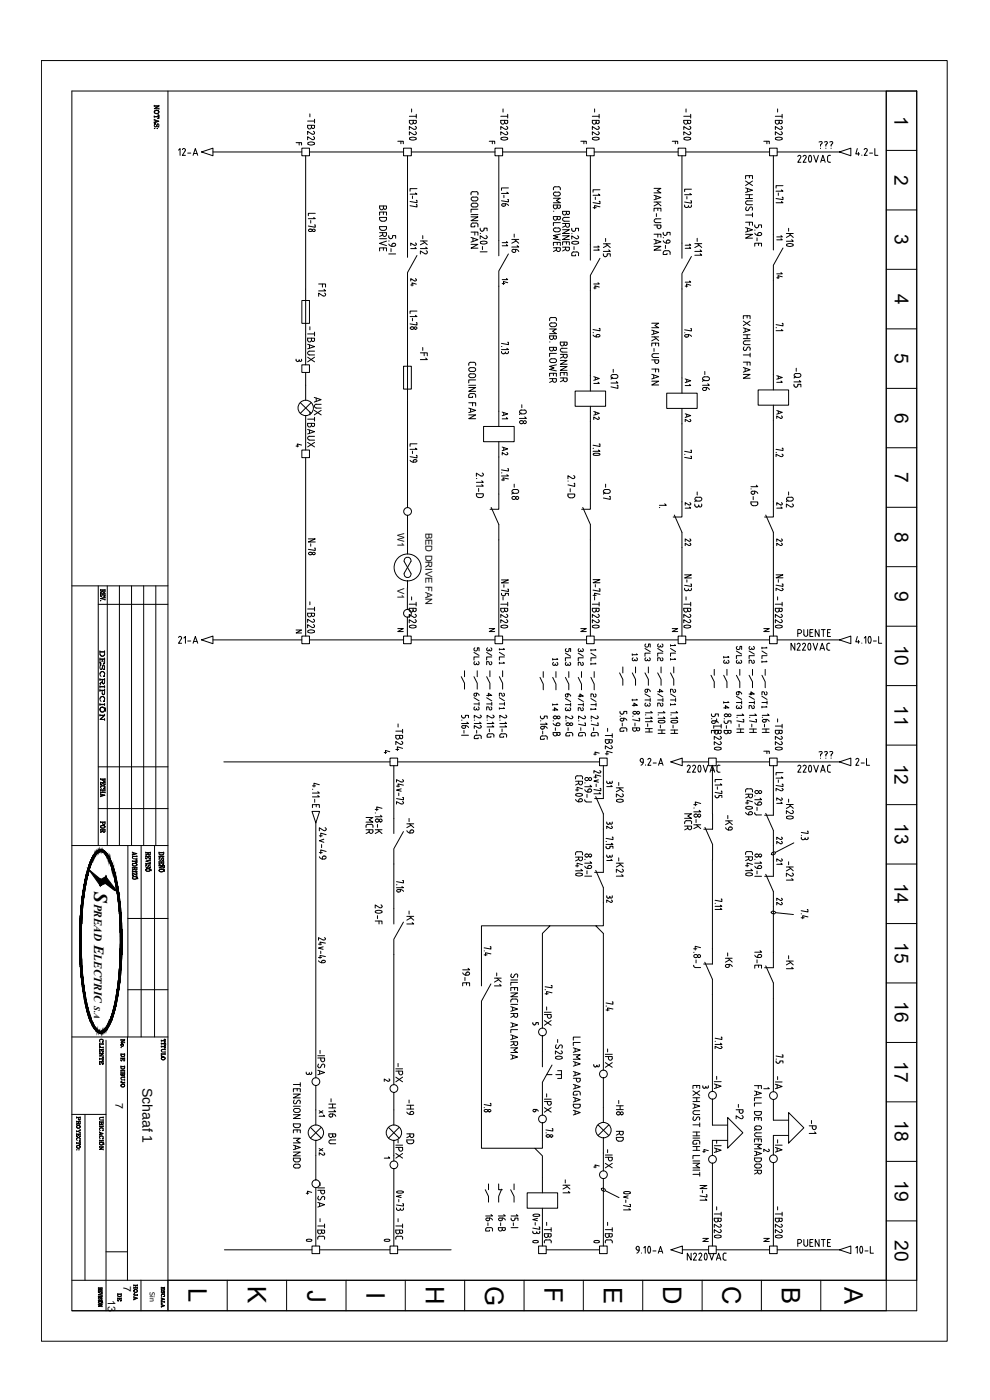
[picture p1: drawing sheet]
<svg xmlns="http://www.w3.org/2000/svg" width="297mm" height="420mm" viewBox="0 0 297 420" stroke-linecap="round" stroke-linejoin="round" font-family="sans-serif">
<defs><g id="words">
<g font-size="7.7">
<text x="56.5" y="386.5" transform="rotate(90 56.5 386.5)">L</text>
<text x="74.4" y="386" transform="rotate(90 74.4 386)">K</text>
<text x="92.2" y="387.1" transform="rotate(90 92.2 387.1)">J</text>
<text x="110" y="387.7" transform="rotate(90 110 387.7)">I</text>
<text x="127.8" y="386.1" transform="rotate(90 127.8 386.1)">H</text>
<text x="145.6" y="385.9" transform="rotate(90 145.6 385.9)">G</text>
<text x="163.4" y="386.3" transform="rotate(90 163.4 386.3)">F</text>
<text x="181.2" y="386.1" transform="rotate(90 181.2 386.1)">E</text>
<text x="199" y="386" transform="rotate(90 199 386)">D</text>
<text x="216.8" y="386" transform="rotate(90 216.8 386)">C</text>
<text x="234.6" y="386.2" transform="rotate(90 234.6 386.2)">B</text>
<text x="253.3" y="386.3" transform="rotate(90 253.3 386.3)">A</text>
</g>
<g font-size="7.5">
<text x="188.7" y="244.8" transform="rotate(-90 188.7 244.8)">-K20</text>
<text x="239.9" y="250.1" transform="rotate(-90 239.9 250.1)">-K20</text>
<text x="170.4" y="322.1" transform="rotate(-90 170.4 322.1)">-S20</text>
</g>
<g font-size="5.8">
<text x="268.4" y="34.9" transform="rotate(90 268.4 34.9)">1</text>
<text x="268.4" y="52.5" transform="rotate(90 268.4 52.5)">2</text>
<text x="268.4" y="70.3" transform="rotate(90 268.4 70.3)">3</text>
<text x="268.4" y="88.3" transform="rotate(90 268.4 88.3)">4</text>
<text x="268.4" y="106" transform="rotate(90 268.4 106)">5</text>
<text x="268.4" y="123.9" transform="rotate(90 268.4 123.9)">6</text>
<text x="268.4" y="141.7" transform="rotate(90 268.4 141.7)">7</text>
<text x="268.4" y="159.6" transform="rotate(90 268.4 159.6)">8</text>
<text x="268.4" y="177.4" transform="rotate(90 268.4 177.4)">9</text>
<text x="268.4" y="193.5" transform="rotate(90 268.4 193.5)">10</text>
<text x="268.4" y="211.7" transform="rotate(90 268.4 211.7)">11</text>
<text x="268.4" y="229.2" transform="rotate(90 268.4 229.2)">12</text>
<text x="268.4" y="247" transform="rotate(90 268.4 247)">13</text>
<text x="28.3" y="267.8" transform="rotate(90 28.3 267.8)">S</text>
<text x="268.4" y="264.9" transform="rotate(90 268.4 264.9)">14</text>
<text x="268.4" y="282.7" transform="rotate(90 268.4 282.7)">15</text>
<text x="268.4" y="300.5" transform="rotate(90 268.4 300.5)">16</text>
<text x="268.4" y="318.4" transform="rotate(90 268.4 318.4)">17</text>
<text x="268.4" y="336.2" transform="rotate(90 268.4 336.2)">18</text>
<text x="268.4" y="354.1" transform="rotate(90 268.4 354.1)">19</text>
<text x="268.4" y="372.2" transform="rotate(90 268.4 372.2)">20</text>
</g>
<text font-size="5.7" x="243.8" y="46.2">???</text>
<g font-size="5.3">
<text x="52.2" y="48">12-A</text>
<text x="129.1" y="77.6" transform="rotate(-90 129.1 77.6)">-K12</text>
<text x="156.6" y="78" transform="rotate(-90 156.6 78)">-K16</text>
<text x="171.8" y="76.6" transform="rotate(-90 171.8 76.6)">BURNNER</text>
<text x="184.1" y="78.3" transform="rotate(-90 184.1 78.3)">-K15</text>
<text x="98.8" y="90.3" transform="rotate(-90 98.8 90.3)">F12</text>
<text x="95.2" y="109.7" transform="rotate(-90 95.2 109.7)">-TBAUX</text>
<text x="171.1" y="115.7" transform="rotate(-90 171.1 115.7)">BURNNER</text>
<text x="186.3" y="117.8" transform="rotate(-90 186.3 117.8)">-Q17</text>
<text x="213.8" y="119.6" transform="rotate(-90 213.8 119.6)">-Q16</text>
<text x="241.3" y="117.5" transform="rotate(-90 241.3 117.5)">-Q15</text>
<text x="97.4" y="125.6" transform="rotate(-90 97.4 125.6)">AUX</text>
<text x="158.7" y="128.4" transform="rotate(-90 158.7 128.4)">-Q18</text>
<text x="95.2" y="135.5" transform="rotate(-90 95.2 135.5)">-TBAUX</text>
<text x="156.6" y="151" transform="rotate(-90 156.6 151)">-Q8</text>
<text x="184.1" y="151" transform="rotate(-90 184.1 151)">-Q7</text>
<text x="211.3" y="153.5" transform="rotate(-90 211.3 153.5)">-Q3</text>
<text x="238.8" y="153.5" transform="rotate(-90 238.8 153.5)">-Q2</text>
<text x="52.2" y="194.4">21-A</text>
<text x="238.1" y="192.3">PUENTE</text>
<text x="121.7" y="226.5" transform="rotate(-90 121.7 226.5)">-TB24</text>
<text x="184.5" y="227.9" transform="rotate(-90 184.5 227.9)">-TB24</text>
<text x="189.8" y="231.1">9.2-A</text>
<text x="243.8" y="229">???</text>
<text x="255.4" y="231.1">2-L</text>
<text x="112.9" y="251.5" transform="rotate(-90 112.9 251.5)">MCR</text>
<text x="124.9" y="251.2" transform="rotate(-90 124.9 251.2)">-K9</text>
<text x="208.5" y="250.1" transform="rotate(-90 208.5 250.1)">MCR</text>
<text x="220.5" y="250.5" transform="rotate(-90 220.5 250.5)">-K9</text>
<text x="188" y="264.2" transform="rotate(-90 188 264.2)">-K21</text>
<text x="220.5" y="292.8" transform="rotate(-90 220.5 292.8)">-K6</text>
<text x="238.8" y="292.1" transform="rotate(-90 238.8 292.1)">-K1</text>
<text x="151.3" y="297" transform="rotate(-90 151.3 297)">-K1</text>
<text x="121.7" y="326" transform="rotate(-90 121.7 326)">-IPX</text>
<text x="217.3" y="328.1" transform="rotate(-90 217.3 328.1)">-IA</text>
<text x="235.7" y="328.1" transform="rotate(-90 235.7 328.1)">-IA</text>
<text x="124.9" y="335.8" transform="rotate(-90 124.9 335.8)">-H9</text>
<text x="175" y="335.8" transform="rotate(-90 175 335.8)">LLAMA APAGADA</text>
<text x="188" y="335.8" transform="rotate(-90 188 335.8)">-H8</text>
<text x="101.6" y="337.6" transform="rotate(-90 101.6 337.6)">-H16</text>
<text x="224" y="336.9" transform="rotate(-90 224 336.9)">-P2</text>
<text x="245.9" y="341.5" transform="rotate(-90 245.9 341.5)">-P1</text>
<text x="101.6" y="344.3" transform="rotate(-90 101.6 344.3)">BU</text>
<text x="188" y="343.6" transform="rotate(-90 188 343.6)">RD</text>
<text x="235.7" y="347.1" transform="rotate(-90 235.7 347.1)">-IA</text>
<text x="121.7" y="348.9" transform="rotate(-90 121.7 348.9)">-IPX</text>
<text x="171.8" y="359.1" transform="rotate(-90 171.8 359.1)">-K1</text>
<text x="98.4" y="373.2" transform="rotate(-90 98.4 373.2)">-TBC</text>
<text x="121.7" y="373.2" transform="rotate(-90 121.7 373.2)">-TBC</text>
<text x="184.5" y="374.3" transform="rotate(-90 184.5 374.3)">-TBC</text>
<text x="238.1" y="375.4">PUENTE</text>
</g>
<g font-size="4.9">
<text x="125.9" y="75.8" transform="rotate(-90 125.9 75.8)">21</text>
<text x="125.9" y="87.1" transform="rotate(-90 125.9 87.1)">24</text>
<text x="204.3" y="87.5">14</text>
<text x="235.7" y="85" transform="rotate(-90 235.7 85)">14</text>
<text x="204.3" y="116.8">A1</text>
<text x="235.7" y="116.1" transform="rotate(-90 235.7 116.1)">A1</text>
<text x="208.1" y="127.7" transform="rotate(-90 208.1 127.7)">A2</text>
<text x="235.7" y="126.6" transform="rotate(-90 235.7 126.6)">A2</text>
<text x="173.2" y="150.6" transform="rotate(-90 173.2 150.6)">2.7-D</text>
<text x="208.1" y="153.8" transform="rotate(-90 208.1 153.8)">21</text>
<text x="235.7" y="153.8" transform="rotate(-90 235.7 153.8)">21</text>
<text x="208.1" y="165.1" transform="rotate(-90 208.1 165.1)">22</text>
<text x="235.7" y="165.1" transform="rotate(-90 235.7 165.1)">22</text>
<text x="231.8" y="242.4">21</text>
<text x="231.8" y="254.4">22</text>
<text x="235.7" y="260.7" transform="rotate(-90 235.7 260.7)">21</text>
<text x="231.8" y="272.7">22</text>
<text x="124.9" y="278.7" transform="rotate(-90 124.9 278.7)">-K1</text>
<text x="166.2" y="309" transform="rotate(-90 166.2 309)">-IPX</text>
<text x="166.2" y="335.1" transform="rotate(-90 166.2 335.1)">-IPX</text>
<text x="94.5" y="336.2">x1</text>
<text x="94.5" y="347.8">x2</text>
<text x="124.9" y="344.3" transform="rotate(-90 124.9 344.3)">RD</text>
<text x="166.2" y="374.3" transform="rotate(-90 166.2 374.3)">-TBC</text>
</g>
<g font-size="4.4">
<text x="149.6" y="75.1">11</text>
<text x="204.3" y="75.8">11</text>
<text x="231.8" y="73.4">11</text>
<text x="153.1" y="86.8" transform="rotate(-90 153.1 86.8)">14</text>
<text x="180.6" y="87.8" transform="rotate(-90 180.6 87.8)">14</text>
<text x="180.6" y="116.4" transform="rotate(-90 180.6 116.4)">A1</text>
<text x="153.1" y="127" transform="rotate(-90 153.1 127)">A1</text>
<text x="180.6" y="127" transform="rotate(-90 180.6 127)">A2</text>
<text x="153.1" y="137.9" transform="rotate(-90 153.1 137.9)">A2</text>
<text x="184.5" y="237.4" transform="rotate(-90 184.5 237.4)">31</text>
<text x="184.5" y="249.8" transform="rotate(-90 184.5 249.8)">32</text>
<text x="184.5" y="259.6" transform="rotate(-90 184.5 259.6)">31</text>
<text x="184.5" y="272" transform="rotate(-90 184.5 272)">32</text>
</g>
<g font-size="4.2">
<text x="28.3" y="283.5" transform="rotate(90 28.3 283.5)">E</text>
<text x="42.8" y="326.4" transform="rotate(90 42.8 326.4)">Schaaf 1</text>
</g>
<g font-size="4">
<text x="177.1" y="76.2">11</text>
<text x="87.5" y="135.5">4</text>
<text x="196.5" y="153.5">1.</text>
<text x="87.5" y="191.2">N</text>
<text x="118.2" y="190.9">N</text>
<text x="145.7" y="190.9">N</text>
<text x="172.9" y="190.9">N</text>
<text x="200.4" y="190.9">N</text>
<text x="227.9" y="190.9">N</text>
<text x="113.9" y="227.5">4</text>
<text x="177.1" y="227.9">4</text>
<text x="209.5" y="347.1">4</text>
<text x="177.1" y="351.7">4</text>
<text x="209.5" y="373.9">N</text>
<text x="227.9" y="373.9">N</text>
</g>
<g font-size="3.5">
<text x="87.5" y="44.8">F</text>
<text x="118.2" y="44.4">F</text>
<text x="145.7" y="44.4">F</text>
<text x="172.9" y="44.4">F</text>
<text x="200.4" y="44.4">F</text>
<text x="227.9" y="44.4">F</text>
<text x="87.5" y="109.7">3</text>
<text x="227.9" y="227.5">F</text>
<text x="158.7" y="308.7">5</text>
<text x="90.7" y="323.8">3</text>
<text x="177.1" y="321.4">3</text>
<text x="113.9" y="325.6">2</text>
<text x="209.5" y="327.7">3</text>
<text x="227.9" y="346.8">2</text>
<text x="90.7" y="359.5">4</text>
</g>
<g font-size="3.4">
<text x="28.3" y="271.2" transform="rotate(90 28.3 271.2)">PREAD</text>
<text x="28.3" y="286.4" transform="rotate(90 28.3 286.4)">LECTRIC</text>
</g>
<g font-size="3.2">
<text x="34.7" y="330.9" transform="rotate(90 34.7 330.9)">7</text>
<text x="37" y="386.1" transform="rotate(90 37 386.1)">7</text>
<text x="32.3" y="390" transform="rotate(90 32.3 390)">13</text>
</g>
<g font-size="3.1">
<text x="227.9" y="328.1">1</text>
<text x="113.9" y="348.9">1</text>
</g>
<g font-size="2.8">
<text x="119.2" y="160" transform="rotate(90 119.2 160)">W1</text>
<text x="127.6" y="159.8" transform="rotate(90 127.6 159.8)">BED DRIVE FAN</text>
<text x="119.2" y="176.4" transform="rotate(90 119.2 176.4)">V1</text>
</g>
<text font-size="2.5" x="28.3" y="302.1" transform="rotate(90 28.3 302.1)">S.A</text>
<text font-size="2.1" x="44.9" y="387.8" transform="rotate(90 44.9 387.8)">Sin</text>
</g></defs>
<g fill="none" stroke="#000" stroke-width=".3">
<path d="M12.4 18.2h271.8v384.3h-271.8zM21.6 27.3h253.5v366.1h-253.5zM46.3 31.8h1.4l-1.2 .8M46.3 33.5a.68 .68 0 0 1 .8-.4 .68 .68 0 0 1 .5 .7 .61 .61 0 0 1-1 .3 .61 .61 0 0 1 .3-1h.4l.4 .4M46.3 33.7a.82 .82 0 0 0 1.4 0M46.3 35.9l1.4 .5-1.4 .4M46.3 38.5h.2zM46.3 31.8h1.4M46.3 31.6v.4M46.3 34.8v.4M46.3 35.8v.4M46.3 36.5v.5"/>
<path d="M46.3 35h1.4M46.3 35.1h1.4M46.7 36v.6M47.2 38.5h.1M47.3 37.2l-.3 .7a.44 .44 0 0 1-.8-.1 .44 .44 0 0 1 .5-.6h-.4h.2M47.5 38l.2 .1h-.4a.43 .43 0 0 0 .4-.5 .43 .43 0 0 0-.5-.4l-.4 .9M47.5 36.4l-1.2 .4M47.6 31.8l-1.3 .8h1.4M47.7 34.6l-.4-.1h.4v1h-.4l.4-.1M47.7 31.6v.2M47.7 32.4v.4M50.4 27.3v366.1h-28.8"/>
<path d="M92.3 38.2v-.6h2.1v.6M92.3 36.3h2.1M92.3 38.1a.57 .57 0 0 0 .6 .6 .57 .57 0 0 0 .5-.6l.5 .5 .5-.5M93 34.2v.9M93.4 37.6v.6M94 39.4a.46 .46 0 0 1 .4 .6 .46 .46 0 0 1-.7 .2l-1.4-.8v1M94.4 35.8v1.1M122.8 34.9h2.1M122.9 36.7a.57 .57 0 0 0 .5 .6 .57 .57 0 0 0 .6-.6M123.5 32.7v.9M124 36.1v.6M124 36.7l.2 .4h.5l.2-1h-2.1v.6"/>
<path d="M124.2 38.8l-1.4-.8v.9M124.6 37.9l.3 .5M124.6 39.5l.3 .5M124.9 38.4l-.2 .4h-.5M124.9 40l-.2 .4h-.5M124.9 34.3v1.1M150.3 34.9h2M150.9 32.7v.9M151.4 36.1v.6a.57 .57 0 0 1-.6 .6 .57 .57 0 0 1-.5-.6v-.6h2l-.2 1h-.4l-.3-.4M151.6 38.8l-1.3-.8v.9M152 37.9a.46 .46 0 0 1 .3 .6 .46 .46 0 0 1-.7 .3M152 39.5a.46 .46 0 0 1 .3 .6 .46 .46 0 0 1-.7 .3"/>
<path d="M152.3 34.3v1.1M177.7 36.1h2.1l-.3 1h-.4l-.2-.4a.57 .57 0 0 1-.6 .6 .57 .57 0 0 1-.6-.6zM177.7 34.9h2.1M178.4 32.7v.9M178.9 36.1v.6M179.1 38.8l-1.4-.8v.9M179.4 37.9a.46 .46 0 0 1 .3 .6 .46 .46 0 0 1-.6 .3M179.4 39.5a.46 .46 0 0 1 .3 .7 .46 .46 0 0 1-.6 .2M179.8 34.3v1.1M205.2 34.9h2M205.2 36.7a.57 .57 0 0 0 .6 .6 .57 .57 0 0 0 .5-.6l.3 .4h.4l.2-1h-2v.6M205.8 32.7v.9"/>
<path d="M206.3 36.1v.6M206.5 38.8l-1.3-.8v.9M206.9 37.9a.46 .46 0 0 1 .3 .6 .46 .46 0 0 1-.6 .3M206.9 39.5a.46 .46 0 0 1 .3 .7 .46 .46 0 0 1-.6 .2M207.2 34.3v1.1M232.6 34.9h2.1M233.3 32.7v.9M233.8 36.1v.6M233.8 36.7a.57 .57 0 0 1-.6 .6 .57 .57 0 0 1-.6-.6v-.6h2.1v.6M233.8 36.7l.5 .4 .4-.4M234 38.8l-1.4-.8v.9M234.4 37.9a.46 .46 0 0 1 .3 .6 .46 .46 0 0 1-.7 .3"/>
<path d="M234.4 39.5a.46 .46 0 0 1 .3 .6 .46 .46 0 0 1-.7 .3M234.7 34.3v1.1M265.9 27.3v366.1h-215.5v-9.2h215.5v-356.9h9.2M60.5 45.6l3.4-1.1v2.3zM63.9 45.6h26.7M90.6 44.5h2.3v2.3h-2.3zM91.7 46.8v62.7M92.4 42.8a1.19 1.19 0 0 1 1.9 .4l-.8 .3-1.1-.2M92.9 45.6h28.2M94 41a.46 .46 0 0 1 .4 .6 .46 .46 0 0 1-.7 .3l-1.4-.9v1M121.1 44.5h2.3v2.3h-2.3zM122.3 46.8v25.9"/>
<path d="M122.9 41.4l.8-.2 1.1 .2M122.9 41.8l1.1 .2 .8-.2M123.4 45.6h25.1M123.8 58.8v.8M124.2 40.4l-1.4-.8v.9M124.6 57.9l.5 .4h-2.1M124.8 41.4v.4M125.1 56.6h-2.1v.8M141.3 58.5l.1-.7 .5-.3 1.3 .1 .2 .9M141.9 59.2h.9M141.9 59.1a.57 .57 0 0 0-.5 .6 .57 .57 0 0 0 .5 .6M142.8 59.1a.57 .57 0 0 1 .6 .6 .57 .57 0 0 1-.6 .6"/>
<path d="M148.5 44.5h2.3v2.3h-2.3zM149.7 46.8v30M150.4 41.4a1.22 1.22 0 0 1 1.9 .3l-.8 .3-1.1-.2M150.8 45.6h25.2M151.2 58.6v.7M151.6 40.4l-1.3-.8v.9M152.1 57.7l.4 .4h-2M152.3 59.9h.2v.7l-2-.3M152.5 56.4h-2v.7M166 59.5h2.1l-1.2 .7 1.2 .6h-2.1M166.6 56.1h1.3l.2 .9M166.6 56l-.5 .3-.1 .7"/>
<path d="M166.6 57.7h.9M166.6 57.6a.57 .57 0 0 0-.6 .6 .57 .57 0 0 0 .6 .6h.9M167.5 57.6a.57 .57 0 0 1 .6 .6 .57 .57 0 0 1-.6 .6M176 44.5h2.3v2.3h-2.3zM177.1 46.8v31.3M177.9 41.4a1.15 1.15 0 0 1 1.8 .3l-.7 .3-1.1-.2M178.3 45.6h25.2M178.6 59.2v.7M179.1 40.4l-1.4-.8v.9M179.5 58.2l.5 .4h-2.1M180 57h-2.1v.7M196.2 56.5h2.1l-1.1 .7 1.1 .7h-2.1"/>
<path d="M196.2 58.6l2.1 .7-2.1 .7M196.8 58.8v.9M203.5 44.5h2.3v2.3h-2.3zM204.6 46.8v30.7M205.3 41.4a1.22 1.22 0 0 1 1.9 .3l-.8 .3-1.1-.2M205.8 45.6h25.1M206.1 59v.7M206.5 40.4l-1.3-.8v.9M207 58.1l.4 .3h-2M207.4 56.8h-2v.7M223.7 53.7v-1h2.1v1M223.7 56.4l2.1 .7-2.1 .7"/>
<path d="M223.7 54.3l2.1 1.4M223.7 58.4h2.1M223.7 59.6h2.1M224.3 56.6v.9M224.8 52.7v.7M224.8 58.4v1.2M225.8 54.3l-2.1 1.4M230.9 44.5h2.3v2.3h-2.3zM232 46.8v28.2M232.8 41.4l.7-.2 1.1 .2M232.8 41.8l1.1 .2 .7-.2M233.2 45.6h18.7"/>
<path d="M233.5 57.9v.7M234 40.4l-1.4-.8v.9M234.5 57l.4 .4h-2.1M234.6 41.4v.4M234.7 59.2h.2v.7l-2.1-.3M234.9 55.7h-2.1v.7M239.4 47a.46 .46 0 0 1 .6-.4 .46 .46 0 0 1 .2 .7M240.2 47.3l-.8 1.4h.9M241 47a.48 .48 0 0 1 .6-.4 .48 .48 0 0 1 .2 .7l-.8 1.4h.9M242.8 48.5h.4M242.8 46.7l-.2 .8 .2 1.1M243.3 46.7l.2 .8-.2 1.1"/>
<path d="M244.2 46.6l.7 2.1 .6-2.1M246.2 48.7l.7-2.1 .7 2.1M248.3 48.2a.64 .64 0 0 0 .9 .5M251.9 45.6l3.4-1.1v2.3zM257.2 44.6l-.4 1.6h1.1M257.6 45.7v.9M258.6 46.5v.1M259.3 44.9a.48 .48 0 0 1 .6-.3 .48 .48 0 0 1 .3 .7l-.9 1.3h.9M260.9 45.9h.9M262.5 44.6v2h.9M265.9 45.1h9.2M92.6 68.9l.7-.1 .3 .1a.51 .51 0 0 1-.5 .6 .51 .51 0 0 1-.5-.6z"/>
<path d="M93.2 66.2v.7M94.1 65.3l.5 .3h-2.1M94.4 67.5h.2v.7l-2.1-.4M94.6 64h-2.1v.7M113.9 64.6v-1h2.1v1M113.9 65.8v-.6h2.1v.6M113.9 68.5v-.5h2.1l-.1 .7-.5 .4M113.9 69.8h2.1v.6M113.9 75.3v-.9h2.1v.9M113.9 71.6h2.1M113.9 62.4a.57 .57 0 0 0 .6 .6 .57 .57 0 0 0 .6-.6M113.9 65.7l.4 .6 1 .1 .5-.2 .2-.5"/>
<path d="M113.9 68.5l.2 .4 .4 .2M114.5 69.1h.8M114.8 69.8v.6M114.8 70.5l-.9 .5M114.8 70.4a.57 .57 0 0 0 .6 .6 .57 .57 0 0 0 .6-.6M115 61.8v.6M115 63.6v.8M115 74.4v.7M115.1 62.4l.2 .4h.4l.3-1h-2.1v.6M116 72.4l-2.1 .6 2.1 .7M116.6 70.7v.5M116.6 72.3h.2"/>
<path d="M116.6 76.2h2.1M116.7 73.2l.6 .7h1M116.7 71.2l.4 .4M117.3 74.6v.9M117.6 73.5v.4M118 73h.3M118.1 73l-.5 .4M118.3 73l.4 .4-.4 .5M118.7 71.5v-.8h-.9l-.1 .7-.6 .2M124.9 60.1h.2v.7l-2.1-.3M124.9 61.4h.2v.7l-2.1-.4M125.1 76.7l-2.8 5.1v70.6"/>
<path d="M141.3 65.1h2.1l-2.1 1.1h2.1M141.3 67.5v.6h1.2v-.4M141.3 69.7h2.1v.9M141.3 71.3l2.1 .6-2.1 .8M141.3 73.3h2.1l-2.1 1.2h2.1M141.3 64.4h2.1M141.4 67.5v-.3a1.52 1.52 0 0 1 1.7-.2l.3 .5v.6M141.4 61.3l.5-.3h.9a.57 .57 0 0 1 .6 .5 .57 .57 0 0 1-.6 .6h-.9a.57 .57 0 0 1-.5-.8zM141.9 60.3h.9M141.9 71.5v.9M142.5 69.7v.9M143.4 62.8h-2.1v.9"/>
<path d="M144.1 68.5l.1 .6 .6 .3 .4-.3v-.6h.9v.8M144.1 70.1h.1M144.1 75.6h2M144.2 72.6a1.22 1.22 0 0 1 1.9 .3l-.1 .1M144.2 73l1.1 .2 .7-.2M144.2 72.6v.4M144.8 74v.9M145.4 71.6l-1.3-.8v.9M145.8 70.7l.4 .5M146.1 71.2l-.2 .4h-.4M151.6 61.5a.55 .55 0 0 1-.6 .4 .55 .55 0 0 1-.4-.6l1-.2v.4M151.7 61.1l.9 .6"/>
<path d="M152.5 76.2l-2.8 5.1v42.1M177.9 62.3h1M179.8 60.4h.2v.7l-2.1-.3M180 77.5l-2.9 5.1v30.1M180 62.1l-1.6-.4v.9M196.2 63.4v-.9h2.1v.9M196.2 67.5h2.1v.6M196.2 70.3h2.1v.9M196.2 71.9l2.1 .7-2.1 .7M196.2 73.9h2.1l-2.1 1.2h2.1M196.2 60.6h2.1M196.8 72.1v.9"/>
<path d="M196.9 64.1v.9M197 60.6l1.3 1.2M197.2 67.5v.6M197.2 68.1a.57 .57 0 0 0 .5 .5 .57 .57 0 0 0 .6-.5M197.4 62.5v.7M197.4 70.3v.9M197.5 61.1l-1.3 .7M198.3 65.7h-1.5a.57 .57 0 0 0-.5 .5 .57 .57 0 0 0 .5 .6h1.5M199 69.7l.1 .7 .6 .3 .4-.3v-.7h1v.8M199 71.3h.1M199 72.3l.7 .6 .9 .1M199.7 73.6v1"/>
<path d="M199.9 72.5v.5M200.4 72.1h.2M200.4 72l-.4 .5M200.5 75.2l-1.2 .1-.3 .5v.6h1.1v-.4M200.5 75.2l.5 .3 .1 .9M200.6 72l.5 .5-.5 .4M205.4 61.5l.1 .6 .3 .2 .5-.1 .3-.3M206.6 61.7v.2M207.2 60.3h.2v.7l-2-.4M207.4 77l-2.8 5.1v31.3M207.4 61.5l-.2 .7h-.4l-.2-.3M208.5 73.1h2"/>
<path d="M209.3 73.1l1.2 1.2M209.8 73.6l-1.3 .7M210.1 75l.4 .5h-2M210.1 76.1l.4 .5h-2M223.7 66.7h2.1v.9M223.7 68.3l2.1 .7-2.1 .7M223.7 70.3h2.1l-2.1 1.2h2.1M223.7 64.5h2.1M224 62.1a.55 .55 0 0 0-.3 .8 .55 .55 0 0 0 .9 .1l.3-.6M224.3 68.5v.9M224.3 60.3h1.5M224.3 60.3a.57 .57 0 0 0-.6 .5 .57 .57 0 0 0 .6 .6h1.5"/>
<path d="M224.8 66.7v.9M224.9 62.4a.52 .52 0 0 1 .8-.1 .52 .52 0 0 1 0 .8M225.8 63.9v1.2M226.5 73.9v-.9h2v.9M226.5 67.5v.4M226.5 69.1h.1M226.5 70l.3 .5 .6 .2M226.5 67.9l.4 .4M226.9 68.4h.2M227.1 71.4v.9M227.4 70.7h.7M227.6 73v.7"/>
<path d="M228.1 69.8l-.7 .2-.1 .7M228.1 69.8l.4 .4-.4 .5M228.5 68.3v-.8h-.9l-.1 .6-.3 .2M234.5 60.5l.4 .3h-2.1M234.9 74.4l-2.9 5.2v32.9M235.9 70.1h2.1M236.1 73.3l1.1-.2 .7 .2M236.1 73.7l.7 .3 1.1-.3M236.7 70.1l1.3 1.2M237.2 70.5l-1.3 .8M237.5 71.9l.5 .5h-2.1M237.9 73.3v.4"/>
<path d="M265.9 63h9.2M90.6 90.2h2.3v6.8h-2.3zM123.5 98.1l.7 .2v.3l-.4 .2M123.5 98.9h.3M123.5 98.1l-.4 .4 .4 .3M123.8 95.6v.7M124.6 94.6l.5 .4h-2.1M124.9 96.8h.2v.8l-2.1-.4M125.1 93.4h-2.1v.7M164.9 98.7h2l-1.1 .7 1.1 .7h-2M165.4 95.3h1M165.4 95.3l-.4 .2-.1 .7"/>
<path d="M165.5 96.9h.9M165.5 96.9a.59 .59 0 0 0-.6 .6 .59 .59 0 0 0 .6 .6l.9-.1a.57 .57 0 0 0 .6-.6 .57 .57 0 0 0-.6-.5M166.4 95.3l.5 .2v.7M177.9 99.8h.2M179.8 98.6h.2v.7l-2.1-.4M195.6 97h2l-1.1 .7 1.1 .7h-2M195.6 99.1l2 .7-2 .6M196.1 99.2v1M205.4 99.9h.1M207.2 98.6h.2v.7l-2-.3M223 95.6v-.8h2.1v.8M223 98.4l2.1 .7-2.1 .7"/>
<path d="M223 96.4l2.1 1.3M223.6 98.6v1M224.2 94.8v.6M225.1 96.4l-2.1 1.3M232.8 98.4h.2M234.5 98.9l.4 .3h-2.1M234.7 97h.2v.8l-2.1-.4M265.9 80.8h9.2M265.9 98.7h9.2M90.6 109.5h2.3v2.3h-2.3zM91.7 111.8v8.4M121.1 109.9h2.3v6.9h-2.3z"/>
<path d="M126.1 105.9h2.1v.9M126.8 104.3v.9M127.3 105.9v.9M127.7 107.5l.5 .4h-2.1M140.6 116.3h2.1l-2.1 1.1h2.1M140.6 118.7v.6h1.2v-.4M140.6 115.6h2.1M141.2 110.3h.9a.57 .57 0 0 1 .6 .6 .57 .57 0 0 1-.6 .6h-.9M141.2 118.1l1.2 .1 .3 .5M141.2 112.2h.9M141.2 113.3h.9M141.2 110.3a.57 .57 0 0 0-.6 .6 .57 .57 0 0 0 .6 .6"/>
<path d="M141.2 112.2a.57 .57 0 0 0-.6 .5 .57 .57 0 0 0 .6 .6M141.2 118.1l-.6 .6M142.1 112.2a.57 .57 0 0 1 .6 .5 .57 .57 0 0 1-.6 .6M142.2 108.7l-1.3 .1-.3 .9M142.2 108.7l.4 .3 .1 .7M142.7 114h-2.1v.9M142.7 118.7v.6M150.5 104h.1M150.5 105.5v.3M150.5 105.8l.5 .3M150.9 106.2h.3M151.6 105.6v.2"/>
<path d="M152.1 104.5l.4 .4h-2M152.3 102.7h.2v.7l-2-.3M152.5 105.8l-.2 .3h-.4l-.2-.3-.5 .3M152.5 105.5v.3M164.9 112.9v-.9h2v.9M164.9 113.6h2v.6M164.9 102.6h.1M165.5 107.7a.57 .57 0 0 0-.6 .5 .57 .57 0 0 0 .6 .6M165.8 114.3l-.9 .5M166 101.3a.57 .57 0 0 1-.5 .6 .57 .57 0 0 1-.6-.6v-.5h2v.6M166 104.8a.57 .57 0 0 1-.5 .5 .57 .57 0 0 1-.6-.5v-.6h2v.6M166.9 106.1h-2v.9"/>
<path d="M166.9 109.5l-2 .5 1.4 .4-1.4 .5 2 .4M172.6 117.4h9.1v4.5h-9.1zM178 100.5l.3 .5 .6 .1M179.3 100.4l.7 .2v.3l-1.1 .2v-.5l.4-.2M195.6 103.9v-.9h2v.9M195.6 108h2v.6a.57 .57 0 0 1-.6 .5 .57 .57 0 0 1-.5-.6v-.5M195.6 110.8h2v.8M195.6 112.3l2 .7-2 .7M195.6 114.4h2l-2 1.1h2M195.6 101.1h2M196.1 112.5v1M196.2 104.6v.9"/>
<path d="M196.4 101.1l1.2 1.1M196.7 103v.6M196.7 110.8v.8M196.9 101.6l-1.3 .7M197.6 106.1h-1.4a.57 .57 0 0 0-.6 .6 .57 .57 0 0 0 .6 .6h1.4M200 118h9.2v4.6h-9.2zM205.8 101.2h.3M206.6 100.4l-1.1 .2v.4l.4 .1M206.6 100.4l-.1 .5-.4 .2M206.6 100.4l.9 .6M223 108.7h2.1v.9M223 110.3l2.1 .7-2.1 .7"/>
<path d="M223 112.4h2.1l-2.1 1.1h2.1M223 100.5h2.1M223 101.6h2.1M223 106.5h2.1M223.1 104.8l.3 .4 .5-.2M223.3 104.1l-.3 .7M223.6 110.5v1M224.2 100.5v1.1M224.2 108.7v.9M225.1 102.3h-1.5a.57 .57 0 0 0-.6 .6 .57 .57 0 0 0 .6 .5h1.5M225.1 106v1.1M225.1 104.6l-.2-.4-.4-.1-.6 .9"/>
<path d="M225.1 104.6l-.1 .5M227.5 117h9.1v4.6h-9.1zM265.9 116.6h9.2M90.1 120.8l3.3 3.3M90.6 135.1h2.3v2.2h-2.3zM91.7 137.3v53.6M93.4 120.8l-3.3 3.3M123 138.1l.4 .4 .6 .2M123.8 135.4v.7M124.1 138.1l.6-.2 .4 .4-.2 .3-.9 .1zM124.6 134.5l.5 .3h-2.1M124.9 136.7h.2v.7l-2.1-.4"/>
<path d="M125.1 133.2h-2.1v.8M140.6 120.9h2.1v.9M140.6 122.5l2.1 .7-2.1 .6M140.6 124.5h2.1l-2.1 1.2h2.1M141.2 122.7v.9M141.8 120.9v.9M145.1 128h9.2v4.6h-9.2zM149.7 137.1v15.7h-2.7M177.1 126.5v26.3h-2.6M177.9 134.5h.2M178.1 136.2a1.35 1.35 0 0 1 1.9 .3 1.74 1.74 0 0 1-2-.2zM179.5 135.1l.5 .3h-2.1"/>
<path d="M179.8 133.2h.2v.8l-2.1-.4M204.6 127.2v28h-2.6M205.4 136.4h.1M207.2 135.1h.2v.7l-2-.4M207.2 136.9h.2v.7l-2-.3M232 126.2v29h-2.6M232.8 135.8h.2M234.2 137l-1.4-.7v.7M234.6 136.3a.4 .4 0 0 1 .3 .6 .4 .4 0 0 1-.7 .1M234.7 134.5h.2v.7l-2.1-.4M265.9 134.4h9.2M122.3 154.7v11.6"/>
<path d="M142.9 143.6h.2M143.6 149.3h.8M143.6 149.3l-.6-.4-.1-.7h2.1v.7l-.6 .4M143.6 146.6v.9M144.5 144.3l.5 .5h-2.1M144.5 145.4l.5 .5h-2.1M144.7 142l.3 .4M145 142.4l-.1 .3-.4 .2-1.6-.9v.9M147.4 152.3l2.3 5.1v33.5M150.5 141.9h.1M150.5 144h.9M152.1 142.5l.4 .3h-2"/>
<path d="M152.3 140.6h.2v.8l-2-.4M174.9 152.3l2.2 5.1v33.5M202.3 154.6l2.3 5.1M225.3 146.7h.1M225.8 148.4h.2M226 151.7l-.6-.3-.1-.8h2l-.1 1-1.3 .2M226 149v1M226.5 147.9l-.2 .3-.3 .1M226.5 147.4l-1.1 .2v.5l.4 .2M226.5 147.4v.5M226.5 147.4l.5 .2 .4 .5M226.9 145.6l.4 .5h-2"/>
<path d="M229.8 154.6l2.2 5.1M265.9 152.2h9.2M21.6 175.8h28.8M29.5 175.8v78M30.2 178.1v.8h.3l-.3-.1M30.2 176.9v.4M30.2 177.1h1.3M30.2 178.2h1.3M30.2 178.3h1.3M30.6 178.6h.5M30.9 177.5l.2 .2 .4-.2M30.9 177.4l-.7 .4 .6-.3"/>
<path d="M30.9 178.3v.3M31.5 176.9v.6l-.2 .3-.4-.1v-.6M31.5 178.1v.8h-.4l.4-.1M31.5 179.3l-1.3 .3 1.3 .4M31.5 179.1v.4M31.5 179.8v.3M31.5 179.3l-1.2 .3M32.2 175.8v78M35.8 175.8v78M39.5 175.8v78M43.1 175.8v78M46.8 175.8v78"/>
<path d="M92.5 161.7h2.1l-2.1 1h2.1M93 166.5h.2M93 166.5l-.4-.2a.51 .51 0 0 1 .5-.6 .51 .51 0 0 1 .5 .6l-.3 .2M93.2 163.2v.7M94.4 164.5h.2v.7l-2.1-.3M121.5 167.6a1.04 1.04 0 0 1 1.2-.3 1.04 1.04 0 0 1 .6 1.2l-2 3.6a1.04 1.04 0 0 0 1 1.2 1.04 1.04 0 0 0 1-1.2l-2-3.6zM122.3 174.4l-.1 8.5M123.5 179.1v1M150.5 174h2l-2 .9h2M150.5 178.1v.3M150.5 178.4l.5 .4 .4-.1 .3-.3M150.9 179.1v1"/>
<path d="M151.2 175.5v.7M151.6 178.4v-.3h.9v.6M152.3 176.8h.2v.7l-2-.4M177.9 174h2.1l-2.1 .9h2.1M177.9 178.7h1M178.4 179.1v1M178.6 175.4v.8M179.8 176.7h.2v.8l-2.1-.4M180 178.4l-1.6-.4v.9M204.6 164.3v26.6M205.4 172.5h2l-2 1h2M205.4 176.9l.5 .4"/>
<path d="M205.4 176.5v.4M205.8 179.1v1M205.8 177.3h.3M206.1 174v.7M206.6 176.8v.1M207.2 175.3h.2v.7l-2-.3M207.4 176.9l-.2 .3h-.4l-.2-.3-.5 .4M207.4 176.5v.4M232 164.3v26.6M232.8 172.5h2.1l-2.1 .9h2.1M233.3 179.1v1M233.5 174v.7"/>
<path d="M234.2 177.2l-1.4-.7v.8M234.6 176.6a.39 .39 0 0 1 .2 .5 .39 .39 0 0 1-.6 .1M234.7 175.3h.2v.7l-2.1-.4M265.9 170.1h9.2M29.5 181.4h20.9M30 195.3v1a.7 .7 0 0 0 .7 .7 .7 .7 0 0 0 .7-.7v-1M30 197.5v1.6h.4l-.4-.2M30 195.6h1.4M30 195.7h1.4M30 197.8h1.4M30 197.9h1.4M30 196.3a.7 .7 0 0 0 .7 .6 .7 .7 0 0 0 .7-.6"/>
<path d="M30.2 180.3h.1M30.5 198.4h.5M30.7 197.9v.5M31 199.5l-.5 1.4a.76 .76 0 0 1-.5-.6 .76 .76 0 0 1 .4-.8h-.4l.2 .2M31.4 197.5v1.6h-.4l.4-.2M60.5 192l3.4-1.1v2.3zM63.9 192h26.7M90.6 190.9h2.3v2.3h-2.3zM92.3 184h2.1l-.2 1h-.5l-.2-.4a.59 .59 0 0 1-.6 .5 .59 .59 0 0 1-.6-.5zM92.3 182.8h2.1M92.4 189.3l1.1-.3 .8 .3M92.4 189.7l1.1 .3 .8-.3"/>
<path d="M92.9 192h28.2M93 180.6v.9M93.4 184v.6M93.7 188.3l-1.4-.8v.9M94 185.8a.46 .46 0 0 1 .4 .6 .46 .46 0 0 1-.7 .3l-1.4-.8v.9M94 187.4a.46 .46 0 0 1 .4 .7 .46 .46 0 0 1-.7 .2M94.3 189.3v.4M94.4 182.2v1.2M121.1 190.9h2.3v2.3h-2.3zM122.2 185.2v5.7M122.8 183.1v-.5h2.1v.5M122.8 181.3h2.1"/>
<path d="M122.8 183.1a.57 .57 0 0 0 .6 .6 .57 .57 0 0 0 .6-.6l.4 .5 .5-.5M122.9 187.8a1.15 1.15 0 0 1 1.9 .4l-.8 .3-1.1-.2M123.4 192h25.1M123.9 182.6v.5M124.2 186.8l-1.4-.8v.9M124.5 184.4a.48 .48 0 0 1 .3 .6 .48 .48 0 0 1-.6 .2l-1.4-.8v.9M124.5 186a.46 .46 0 0 1 .3 .6 .46 .46 0 0 1-.6 .2M124.9 180.7v1.2M142.2 195.8l1.5 .9M142.5 194.4l-.3 .3 .3 .6h.5l.2-.2v-.7h.5v.9M142.5 198.6l-.3 .2v.4l.3 .3 .5-.3M143.5 198.6l.2 .2v.4l-.2 .3h-.3l-.2-.5"/>
<path d="M143.7 197.2h-1.5v.9M146 195.8l1.5 .9M146.3 194.4l-.3 .7 .3 .2 .5-.2M147.3 194.4l.2 .3-.2 .6h-.3l-.2-.4M147.3 198.6l.2 .2v.4l-.2 .3-.5-.3v-.4l-.3-.2h-.5v.9M147.5 197.2h-1.5v.9M148.5 190.9h2.3v2.3h-2.3zM149.8 195.8l1.6 .9M149.8 194.7v.4M149.8 198.8v.4M150.3 183.1v-.5h2v.5M150.3 181.3h2"/>
<path d="M150.3 183.1a.57 .57 0 0 0 .5 .6 .57 .57 0 0 0 .6-.6M150.4 187.8a1.22 1.22 0 0 1 1.9 .4l-.8 .3-1.1-.2M150.8 192h25.2M151.1 194.7l.3 .2h-1.6M151.1 198.8l.3 .2h-1.6M151.4 197.2h-1.6v.9M151.4 182.6v.5M151.4 183.1l.5 .5 .4-.5M151.6 185.3l-1.3-.9v.9M151.6 186.8l-1.3-.8v.9M152 184.4a.48 .48 0 0 1 .3 .6 .48 .48 0 0 1-.7 .2M152 186a.46 .46 0 0 1 .3 .6 .46 .46 0 0 1-.7 .2"/>
<path d="M152.3 180.7v1.2M165.8 197.6v.5M166.1 198.8l-.3 .2v.5l.3 .2 .5-.2M167.1 197.6l.3 .3h-1.6M167.1 198.8l.3 .2v.5l-.6 .2-.2-.5M169.6 196l1.6 .9M169.9 194.7l-.3 .2v.4l.3 .3 .8-.3v-.6h.5v.9M169.9 198.8l-.3 .2v.5l.3 .2 .5-.2M171 198.8l.2 .2v.5l-.5 .2-.3-.5M171.2 197.4h-1.6v.9M173.5 196l1.5 .9M173.8 194.7l-.3 .2v.4l.3 .3 .5-.3"/>
<path d="M174.8 194.7l.2 .2v.4l-.2 .3-.5-.3v-.2M174.8 198.8l.2 .2v.5l-.2 .2-.5-.2v-.5l-.3-.2h-.5v.9M175 197.4h-1.5v.9M176 190.9h2.3v2.3h-2.3zM177.3 194.9v.4M177.3 199v.5M177.3 196l1.5 .9M177.7 183.1v-.5h2.1v.5M177.7 181.3h2.1M177.7 183.1a.57 .57 0 0 0 .6 .6 .57 .57 0 0 0 .6-.6l.4 .5 .5-.5M177.9 187.8a1.15 1.15 0 0 1 1.8 .4l-.7 .3-1.1-.2M178.3 192h25.2"/>
<path d="M178.6 194.9l.2 .2h-1.5M178.6 199l.2 .2h-1.5M178.8 197.4h-1.5v.9M178.9 182.6v.5M179.1 186.8l-1.4-.8v.9M179.4 184.4a.48 .48 0 0 1 .3 .6 .48 .48 0 0 1-.6 .2l-1.4-.8v.9M179.4 186a.46 .46 0 0 1 .3 .6 .46 .46 0 0 1-.6 .2M179.8 180.7v1.2M189.7 196.2v.5M190 197.4l-.3 .2v.5l.3 .2 .5-.2M191 196.2l.2 .3h-1.5M191 197.4l.2 .2v.5l-.5 .2-.2-.4"/>
<path d="M193.5 194.6l1.6 1M193.8 193.3l-.3 .2v.4l.3 .3h.5l.3-.3v-.6h.5v.9M193.8 197.4l-.3 .2v.5l.3 .2 .5-.2M194.8 197.4l.3 .2v.5l-.5 .2-.3-.4M195.1 196h-1.6v.9M197.3 194.6l1.6 1M197.6 193.3l-.3 .2v.4l.3 .3 .5-.3M198.6 193.3l.3 .2v.4l-.3 .3h-.2l-.3-.5M198.6 197.4l.3 .2v.5l-.3 .2-.5-.2v-.5l-.2-.2h-.6v.9M198.9 196h-1.6v.9M201.2 193.5v.4M201.2 197.6v.5"/>
<path d="M201.2 194.6l1.5 1M202.5 193.5l.2 .2h-1.5M202.5 197.6l.2 .3h-1.5M202.7 196h-1.5v.9M203.5 190.9h2.3v2.3h-2.3zM205.2 183.1v-.5h2v.5M205.2 181.3h2M205.2 183.1a.57 .57 0 0 0 .6 .6 .57 .57 0 0 0 .5-.6l.5 .5 .4-.5M205.3 187.8a1.22 1.22 0 0 1 1.9 .4l-.8 .3-1.1-.2M205.8 192h25.1M206.3 182.6v.5M206.5 185.3l-1.3-.9v.9"/>
<path d="M206.5 186.8l-1.3-.8v.9M206.9 184.4a.48 .48 0 0 1 .3 .6 .48 .48 0 0 1-.6 .2M206.9 186a.46 .46 0 0 1 .3 .6 .46 .46 0 0 1-.6 .2M207.2 180.7v1.2M217.1 197v.5M217.4 198.1l-.3 .3v.5l.3 .2 .5-.2M218.4 197l.3 .2h-1.6M218.4 198.1l.3 .3v.5l-.5 .2-.3-.5M221 195.4l1.5 .9M221.2 194l-.2 .2v.5l.2 .2 .8-.2v-.7h.5v.9M221.2 198.1l-.2 .3v.5l.2 .2 .5-.2M222.3 198.1l.2 .3v.5l-.5 .2-.3-.5"/>
<path d="M222.5 196.8h-1.5v.9M224.8 195.4l1.5 .9M225 194l-.2 .2v.5l.2 .2 .6-.2M226.1 194l.2 .2v.5l-.5 .2-.2-.4M226.1 198.1l.2 .3v.5l-.2 .2-.5-.2v-.5l-.3-.3h-.5v1M226.3 196.8h-1.5v.9M228.6 194.2v.5M228.6 198.4v.5M228.6 195.4l1.5 .9M229.9 194.2l.2 .3h-1.5M229.9 198.4l.2 .2h-1.5M230.1 196.8h-1.5v.9"/>
<path d="M230.9 190.9h2.3v2.3h-2.3zM232.6 183.1v-.5h2.1v.5M232.6 181.3h2.1M232.6 183.1a.57 .57 0 0 0 .6 .6 .57 .57 0 0 0 .6-.6l.5 .5 .4-.5M232.8 187.8l1.1-.2 .7 .2M232.8 188.3l1.1 .2 .7-.2M233.2 192h18.7M233.8 182.6v.5M234 185.3l-1.4-.9v.9M234 186.8l-1.4-.8v.9M234.4 184.4a.48 .48 0 0 1 .3 .6 .48 .48 0 0 1-.7 .2M234.4 186a.46 .46 0 0 1 .3 .6 .46 .46 0 0 1-.7 .2"/>
<path d="M234.6 187.8v.5M234.7 180.7v1.2M238.5 193.1v2l-1.2-2v2M240 193.8l-.8 1.3h.9M241.6 193.8l-.8 1.3h.9M242.6 193.2l-.2 .7 .2 1.1M242.6 195h.5M243.1 193.2l.2 .7-.2 1.1M244 193.1l.7 2 .6-2M246 195.1l.7-2 .7 2M246.2 194.6h1M248.1 194.6a.64 .64 0 0 0 .9 .5"/>
<path d="M248.1 193.6v1M251.9 192l3.4-1.1v2.3zM257.2 191l-.4 1.6h1.1M257.6 192.2v.9M258.6 193v.1M259.3 191.5l.5-.5v2.1M260.7 191.1l-.2 .7 .2 1.1M260.7 191.1h.1a1.16 1.16 0 0 1 .3 1.9l-.4-.1M262.1 192.4h.8M263.6 191v2.1h1M265.9 187.9h9.2M30 212.9a.7 .7 0 0 1 1.1-.5 .7 .7 0 0 1 0 1.1 .7 .7 0 0 1-1.1-.5 .71 .71 0 0 1 .6-.8 .71 .71 0 0 1 .8 .7"/>
<path d="M30 214.7h1.4l-1.2 1.2M30 203.9h1.4M30 204h1.4M30 203.6v.7M30 205.8v.6M30 206.8v.7M30 211.1v.7M30 214.3v.6M30 206.1h1.4M30 207.2h1.4M30 211.4h1.4M30 211.5h1.4"/>
<path d="M30 214.6h1.4M30 202.2a.7 .7 0 0 1 .7-.6 .7 .7 0 0 1 .7 .6M30 213a.7 .7 0 0 0 .7 .6 .7 .7 0 0 0 .7-.6M30 209.7a.7 .7 0 0 1 .7-.6 .7 .7 0 0 1 .7 .6M30.7 204.7l-.7 .4 .2 .3M30.7 208l.2 .4 .5-.4M30.7 204.7l.3 .5 .4-.5M30.7 204.4l-.6 .8 .1 .2M31.2 200.8l.2 .1h-.4l.4-.9-.4-.5-.5 1.4M31.2 202.9l-.2 .1h.4l-.2-.1a.79 .79 0 0 0 0-1.2 .79 .79 0 0 0-1.2 .2 .79 .79 0 0 0 .3 1.1M31.2 210.4l-.2 .1h.4l-.2-.1a.79 .79 0 0 0 0-1.2 .79 .79 0 0 0-1.2 .2 .79 .79 0 0 0 .3 1.1M31.3 214.7l-1.3 1.2h1.4"/>
<path d="M31.4 203.6v1.1l-.3 .6-.3-.2-.1-1.1M31.4 206.8v1.2l-.3 .5-.4-.2v-1.1M31.4 205.8v.6M31.4 211.1v.7M31.4 214.3v.4M31.4 215.6v.6M31.5 212.4l.1 1.1zM138.4 203.1l1 1.9v1.8M138.5 216.1h.1M138.5 214.7v.4M138.5 215l.5 .4M139 217.8h.6v.4"/>
<path d="M139 215.5h.2M139 217.7l-.5 .4 .5 .4M139.2 219.2v.8M139.4 201.3v1.8M139.6 215.1v-.4h1v.7M139.7 218.2l-.1 .3-.6 .1M139.7 215l-.5 .4M139.7 217.7l.5 .2 .4 .5M140.1 216.7l.5 .4h-2.1M142.2 203.1l1 1.9v1.8M142.2 211.3h1.5M142.2 209.4l1.5 .9"/>
<path d="M142.3 216.1h.1M142.5 212.1l-.3 .3v.5l.3 .2 .5-.2M143 208v.7l-.3 .2-.5-.2v-.4l.3-.3h.7l.5 .5v.2M143 219.2v.8M143.2 201.3v1.8M143.5 212.1l.2 .3v.5l-.5 .2-.2-.5M143.7 215.4l-1.4-.7v.8M143.7 210.8v.9M143.9 216.7l.5 .4h-2.1M144.1 214.6a.43 .43 0 0 1 .2 .6 .43 .43 0 0 1-.6 .2M144.1 217.7a.43 .43 0 0 1 .2 .6 .43 .43 0 0 1-.6 .2l-1.4-.7v.8M146 203.1l1 1.9v1.8"/>
<path d="M146 208.7h1.5l-1-.7v.9M146 211.3h1.5M146 209.4l1.5 .9M146.1 216.1h.1M146.8 218.8v.8M147 201.3v1.8M147.3 212.1l.2 .3v.5l-.2 .2-.5-.2v-.5l-.3-.3h-.5v1M147.5 215.4l-1.4-.7v.8M147.5 210.8v.9M147.7 216.7l.5 .4h-2.1M147.7 217.8l.5 .4h-2.1M147.9 214.6a.43 .43 0 0 1 .3 .6 .43 .43 0 0 1-.7 .2"/>
<path d="M149.8 203.1l1 1.9v1.8M149.8 212.4v.5M149.8 209.4l1.6 .9M149.8 211.3h1.6M150 216.1h.1M150.6 218.8v.8M150.8 201.3v1.8M151.1 208l.3 .3v.4l-.3 .2-.5-.2v-.4l-.3-.3h-.5v.9M151.1 212.4l.3 .2h-1.6M151.3 215.4l-1.3-.7v.8M151.4 210.8v.9M151.6 216.7l.4 .4h-2"/>
<path d="M151.6 217.8l.4 .4h-2M151.7 214.6a.43 .43 0 0 1 .3 .6 .43 .43 0 0 1-.6 .2M162 203.3l1 2v1.7M162.2 216.3h.1M162.2 214.9v.4M162.2 215.3l.2 .3 .4 .1 .5-.4M162.8 219.4v.9M163 201.6v1.7M163.3 215.3v-.4h.9v.7M163.3 218h-.9a.49 .49 0 0 0 .2 .8 .49 .49 0 0 0 .7-.4M163.3 218v.4M163.3 217.9l.6 .2 .3 .5"/>
<path d="M163.8 217l.4 .4h-2M165.8 203.3l1 2v1.7M165.8 213.1h1.6l-1.1-.7v.9M165.8 211.3v.4M166 216.3h.1M166 217.1l.6 .6 1 .1 .4-.2a.55 .55 0 0 0-.5-.6 .55 .55 0 0 0-.6 .4v.4M166.1 215.1a.5 .5 0 0 1 .7-.2 .5 .5 0 0 1 .1 .7h-.7zM166.6 218.4v.8M166.8 201.6v1.7M167.1 211.3l.3 .2h-1.6M167.1 219.9v.5M169.6 203.3l1.1 2v1.7"/>
<path d="M169.6 211.5h1.6M169.6 209.6l1.6 .9M169.8 216.3h.1M169.9 212.4l-.3 .2v.5l.3 .2 .5-.2M170.2 217h.2M170.3 216.9l-.5 .4 .2 .4 .4 .1M170.4 219.9h.9M170.4 219.8l-.6 .5M170.4 208.3v.6l-.5 .3-.3-.3v-.4l.3-.2h.8l.5 .6M170.4 218.4v.8M170.5 216.9l.4 .4-.4 .4M170.7 201.6v1.7"/>
<path d="M171 212.4l.2 .2v.5l-.5 .2-.3-.4M171.1 215.7l-1.3-.8v.8M171.2 211v.9M171.3 219.8l.5 .5M171.5 214.9l.4 .4M171.8 215.3l-.2 .4-.4-.1M173.5 203.3l1 2v1.7M173.5 208.9h1.5l-1-.6v.9M173.5 211.5h1.5M173.5 209.6l1.5 .9M173.6 216.3h.1M174.2 219.9h.9"/>
<path d="M174.2 219.8l-.6 .5M174.3 218.4v.8M174.5 201.6v1.7M174.8 212.4l.2 .2v.5l-.2 .2-.5-.2v-.5l-.3-.2h-.5v.9M174.9 215.7l-1.3-.8v.8M175 211v.9M175.1 219.8l.6 .5M175.3 214.9a.43 .43 0 0 1 .3 .6 .43 .43 0 0 1-.6 .1M175.4 217h.3v.8l-2.1-.4M177.3 203.3l1 2v1.7M177.3 211.5h1.5M177.3 212.6v.5"/>
<path d="M177.3 209.6l1.5 .9M177.4 216.3h.1M178 219.9h.9M178 219.8l-.6 .5M178.1 218.4v.8M178.3 201.6v1.7M178.6 208.3l.2 .2v.4l-.2 .3-.5-.3v-.4l-.3-.2h-.5v.9M178.6 212.6l.2 .3h-1.5M178.8 215.7l-1.4-.8v.8M178.8 211v.9M179.2 214.9a.43 .43 0 0 1 .2 .6 .43 .43 0 0 1-.6 .1M179.3 217h.2v.8l-2.1-.4"/>
<path d="M185.9 201.9l1 2v1.8M186 214.9h.2M186 213.5v.4M186.1 213.9l.4 .4M186.5 214.3h.2M186.5 215.6h.7v.4M186.5 215.6l-.4 .4 .4 .4M186.6 218.5h1.2l.3 .4M186.6 218.4l-.5 .3-.1 .8h1.2v-.3M186.7 217v.9M186.9 200.2v1.7M187.2 216l-.1 .3-.6 .1"/>
<path d="M187.2 215.5l.5 .2 .4 .5M188.1 214.2v-.7h-.9l-.1 .6-.4 .2M188.1 219v.5M189.7 201.9l1 2v1.8M189.7 211.7h1.5l-1-.7v.9M189.7 209.9v.4M189.8 214.9h.2M190.3 214.3h.2M190.3 214.3h-.2a.45 .45 0 0 1 0-.7 .45 .45 0 0 1 .6 0 .45 .45 0 0 1 .1 .7h-.3M190.5 217v.9M190.7 200.2v1.7M191 209.9l.2 .2h-1.5"/>
<path d="M191 218.5v.4a.57 .57 0 0 1-.6 .6 .57 .57 0 0 1-.6-.6v-.4h2.1l-.2 .8h-.5l-.2-.4M191.7 215.6h.2v.8l-2.1-.4M193.5 201.9l1 2v1.8M193.5 210.1h1.6M193.5 208.3l1.6 .9M193.6 214.6h.2M193.6 218.7h2.1M193.6 219.7h2.1M193.8 211l-.3 .2v.5l.3 .2 .5-.2M194.3 206.9v.7l-.3 .2-.5-.2v-.5l.3-.2h.8l.5 .7M194.3 217.2v.8M194.5 200.2v1.7"/>
<path d="M194.8 218.7v1M194.8 211l.3 .2v.5l-.3 .2h-.2l-.3-.4M195.1 209.6v.9M195.3 213.5l.4 .4h-2.1M195.3 215.2l.4 .4h-2.1M195.3 216.2l.4 .4h-2.1M197.3 201.9l1 2v1.8M197.3 207.6h1.6l-1-.7v.9M197.3 210.1h1.6M197.3 208.3l1.6 .9M197.5 214.6h.1M197.5 219.1h2"/>
<path d="M197.6 216.4l1.1-.2 .7 .2M197.6 216.3l-.1 .1a1.16 1.16 0 0 0 1.9 .4M198.1 217.6v.9M198.3 200.2v1.7M198.6 219.1v1M198.6 211l.3 .2v.5l-.3 .2-.5-.2v-.5l-.2-.2h-.6v.9M198.9 209.6v.9M199.1 213.5l.4 .4h-2M199.1 215.2l.4 .4h-2M199.4 216.3v.5M201.2 201.9l1 2v1.8M201.2 211.2v.5"/>
<path d="M201.2 208.3l1.5 .9M201.2 210.1h1.5M201.3 214.6h.1M201.3 219.1h2M201.4 216.3l-.1 .1a1.23 1.23 0 0 0 2 .4M201.4 216.4l1.1-.2 .8 .2M201.9 217.6v.9M202.2 200.2v1.7M202.4 219.1v1M202.5 206.9l.2 .2v.5l-.2 .2-.6-.2v-.5l-.2-.2h-.5v.9M202.5 211.2l.2 .3h-1.5M202.7 209.6v.9"/>
<path d="M202.9 213.5l.4 .4h-2M202.9 215.2l.4 .4h-2M203.2 216.3v.5M213.3 202.7l1 1.9v1.8M213.5 214.3l.1 .6 .3 .2 .6-.2 .1-.6h.9v.7M213.5 215.7h.1M214.1 217.8v.8M214.3 200.9v1.8M214.3 217.9h2.1M214.3 219.7a.57 .57 0 0 0 .6 .6 .57 .57 0 0 0 .6-.6l.2 .4h.5l.2-.9h-2.1v.6M214.6 216.3l-1 .2v.4l.3 .2M214.6 216.3l-.1 .7-.6 .1"/>
<path d="M214.6 219.2v.6M214.6 216.3l.6 .2 .3 .4M215 215.7v1M215.4 219.2v.6M216.4 217.4v1.1M217.1 202.7l1 1.9v1.8M217.1 212.4h1.6l-1.1-.6v.9M217.1 210.6v.4M217.3 216.3l.1 .6 .4 .2M217.3 219.2h2l-.2 .9h-.4l-.2-.4a.57 .57 0 0 1-.6 .5 .57 .57 0 0 1-.6-.5zM217.3 215.7h.1M217.4 214.5a.5 .5 0 0 1 .7-.3 .5 .5 0 0 1 .1 .8h-.7z"/>
<path d="M217.7 217.1h.2M217.9 217.8v.8M218.1 200.9v1.8M218.4 210.6l.3 .2h-1.6M218.4 219.2v.5M219.3 217.1v-.8h-.9v.6l-.4 .2M221 202.7l1 1.9v1.8M221 210.8h1.5M221 209l1.5 .9M221.1 215.3h.1M221.1 218.8h2.1M221.1 219.8h2.1"/>
<path d="M221.2 211.8l-.2 .2v.4l.2 .3 .5-.3M221.7 207.6v.7l-.5 .2-.2-.2v-.5l.2-.2h.8l.5 .7M221.8 217.4v.8M222 200.9v1.8M222.2 218.8v1M222.3 211.8l.2 .2v.4l-.2 .3-.6-.3v-.2M222.5 210.4v.9M222.7 214.3l.5 .4h-2.1M222.9 215.9h.3v.8l-2.1-.4M224.8 202.7l1 1.9v1.8M224.8 208.3h1.5l-1-.7v.9M224.8 210.8h1.5"/>
<path d="M224.8 209l1.5 .9M224.9 215.3h.1M224.9 218.8h2.1M224.9 219.8h2.1M225.6 217.4v.8M225.8 200.9v1.8M226 218.8v1M226.1 211.8l.2 .2v.4l-.2 .3-.5-.3v-.4l-.3-.2h-.5v.9M226.3 210.4v.9M226.5 214.3l.5 .4h-2.1M226.7 215.9h.3v.8l-2.1-.4M228.6 202.7l1 1.9v1.8"/>
<path d="M228.6 212v.4M228.6 209l1.5 .9M228.6 210.8h1.5M228.7 215.3h.1M228.7 218.8h2.1M228.7 219.8h2.1M229.4 217.4v.8M229.6 200.9v1.8M229.8 216.3v-.4l-.8 .1-.2 .5 .6 .2M229.8 218.8v1M229.9 216.3l-.5 .4M229.9 207.6l.2 .2v.5l-.2 .2-.5-.2v-.5l-.3-.2h-.5v.9"/>
<path d="M229.9 212l.2 .2h-1.5M229.9 215.9l.5 .2 .4 .4M230.1 210.4v.9M230.3 214.3l.5 .4h-2.1M232.6 217.9h2.1M233.3 215.7v1M233.8 219.2v.6M233.8 219.7a.57 .57 0 0 1-.6 .6 .57 .57 0 0 1-.6-.6v-.5h2.1v.6M233.8 219.7l.5 .5 .4-.5M234.7 217.4v1.1M265.9 205.8h9.2M29.5 230.1h20.9"/>
<path d="M30.2 234.7v.9h.3l-.3-.1M30.2 238.3l1.3 .3-1.3 .4M30.2 233.7v.3M30.2 236.9v.4M30.2 237.6v.4M30.2 238.2v.3M30.2 238.8v.3M30.2 233.8h1.3M30.2 233.9h1.3M30.2 234.9h1.3M30.2 237.1h1.3M30.2 237.8h1.3"/>
<path d="M30.2 236.2l.7-.3 .6 .3M30.5 236.6a.39 .39 0 0 1-.3-.5 .39 .39 0 0 1 .5-.3l.7 .2-.1 .6h.2h-.4h.2M30.5 238.4v.5M30.6 234.2h.5M30.6 235.2h.5M30.9 233.9v.3M30.9 234.9v.3M30.9 237.1v.7M31.3 238.6l-1.1 .3M31.5 233.7v.8h-.4h.4M31.5 234.7v.9h-.4l.4-.1M31.5 236.9v.4"/>
<path d="M31.5 237.6v.4M67.2 228.7h49.8M93.7 235.9h1M93.7 236.9h.2M94.4 239.9v.9M95.3 237.6l.5 .4h-2.1M95.3 238.7l.5 .5h-2.1M95.8 235.5l-1.6-.5v1.2M117 227.5h2.3v2.3h-2.3zM118.2 229.8v20.4M119 235.9h.9M119.3 228.7h60.6"/>
<path d="M119.6 238v.8M120.3 234.7l-1.3-.7v.7M120.4 236.7l-1.4 .4 1.4 .4M120.7 234a.39 .39 0 0 1 .3 .6 .39 .39 0 0 1-.6 .1M120.8 239.3h.2v.7l-2-.3M121 235.6l-1.6-.3v.9M138.5 220.7h2.1M142.3 221.2v.5h1.2v-.3M142.9 220.7h.9M142.9 220.6l-.6 .5M143.8 220.6l.5 .3 .1 .8M146.7 220.2h.9"/>
<path d="M146.7 220.2l-.5 .3-.1 .7h1.2v-.2M147.7 220.2l.5 .5M148.2 220.7v.5M150.5 220.2h.9M150.5 220.2l-.5 .3v.7h1.1v-.2M151.5 220.2l.5 .5M152 220.7v.5M162.7 220.9h.9M162.7 220.8l-.5 .3v.8h1.1v-.3M163.7 220.8l.4 .3 .1 .8M166 220.4v-.5h2v.5M166 220.3a.57 .57 0 0 0 .6 .6 .57 .57 0 0 0 .5-.6l.5 .4 .4-.4"/>
<path d="M169.8 220.4v.5h1.1v-.3M171.8 220.4v.5M172.7 233.8l.1-.7 .4-.3 1.3 .1 .3 .9M172.7 234.5h2.1v.5a.57 .57 0 0 1-.6 .6 .57 .57 0 0 1-.6-.6v-.5M172.7 237.1h.9M172.7 239.9l.4 .5 .6 .2M172.8 238.3a1.22 1.22 0 0 1 1.9 .4 1.47 1.47 0 0 1-2-.2zM173.6 220.4v.5h1.1v-.3M173.6 235.1l-.9 .5M173.7 239.9a.5 .5 0 0 1 .9-.1 .5 .5 0 0 1-.3 .8h-.7zM174.8 236.7l-1.6-.4v1.1M175.4 235h.2"/>
<path d="M175.5 237l.6 .7h1M175.7 220.4v.5M176.1 238.4v.9M177.1 235.6l.4 .5h-2.1M177.1 236.8l-.7 .2v.7M177.1 236.8l.4 .4-.4 .5M177.4 220.4v.5h1.1v-.3M178.2 233.2h.9M178.4 239.7h2.6M178.7 239.1l2.3 5.1v17.6h-2.6M178.9 235.3v.8M179.5 234l-1.3 .4 1.3 .4"/>
<path d="M179.8 237.9l.5 .3h-2.1M179.9 227.5h2.3v2.3h-2.3zM179.9 231.3a.38 .38 0 0 1 .3 .5 .38 .38 0 0 1-.6 .1l-1.4-.6v.7M180 236.6h.3v.7l-2.1-.3M180.3 232.9l-1.6-.3v.9M181 229.8v5.2M197.5 220.1h2M201.3 228.7l3.4-1.2v2.3zM201.3 220.1h2M204.7 228.7h7.9M206.7 229.7l.3 .1 .1 .4-.9 1.5h.9M206.7 229.6l-.5 .4"/>
<path d="M208.3 229.7l.4 .2-.1 .5M208.3 229.6l-.5 .4M208.6 230.4l-.8 1.3h.9M209.6 229.8a1.13 1.13 0 0 0 .4 1.9l.3-.8-.2-1.1M209.7 229.8h.4M211 229.7l.7 2 .7-2M212.6 227.5h2.3v2.3h-2.3zM213 231.7l.7-2 .7 2M213.2 231.2h1M213.5 220v-.8h2v.8M213.8 229.8v19h-2.6M214.6 238.7v.4"/>
<path d="M214.6 239l.6 .5M214.9 228.7h16M215.1 231.2l.3 .5h.6M215.1 230.2v1M215.2 236.1v.8M215.6 229.7h.4M215.6 229.6l-.5 .6M215.7 221.8l-1.4-.8v.9M215.7 223.4l-1.4-.8v.9M216.1 221a.46 .46 0 0 1 .3 .6 .46 .46 0 0 1-.7 .2M216.1 222.6a.46 .46 0 0 1 .3 .6 .46 .46 0 0 1-.7 .2M216.2 235.2l.4 .4h-2"/>
<path d="M216.3 224.4v.5M216.3 224.4a1.22 1.22 0 0 0-1.9 .4l.8 .3 1.1-.2M216.4 237.4h.2v.8l-2-.4M216.6 233.9h-2v.8M216.6 239.4v-.7h-.9l-.1 .5-.3 .2M223.7 237.7l.1-.7 .4-.3 1.3 .1 .3 .9M223.7 238.4h2.1v.5a.57 .57 0 0 1-.6 .6 .57 .57 0 0 1-.6-.6v-.5M224.6 239l-.9 .5M226.5 238.9h.1M228.1 239.5l.4 .5h-2M230.9 227.5h2.3v2.3h-2.3zM232 229.8v10.3"/>
<path d="M232.8 224.4l.7-.2 1.1 .2M232.8 224.9l.7 .2 1.1-.2M233.2 228.7h18.7M233.5 234.1v.7M234 221.8l-1.4-.8v.9M234 223.4l-1.4-.8v.9M234.4 221a.46 .46 0 0 1 .3 .6 .46 .46 0 0 1-.7 .2M234.4 222.6a.46 .46 0 0 1 .3 .6 .46 .46 0 0 1-.7 .2M234.5 233.1l.4 .4h-2.1M234.6 224.4v.5M234.7 235.3h.2v.8l-2.1-.4M234.9 231.9h-2.1v.7"/>
<path d="M239.9 229.7l.3 .2v.5M239.9 229.6l-.5 .4M240.2 230.4l-.8 1.3h.9M241.4 229.6l-.4 .4M241.5 229.7l.3 .1 .1 .4-.9 1.5h.9M242.8 229.8a1.15 1.15 0 0 0 .4 1.9l.3-.8-.2-1.1M244.2 229.7l.7 2 .6-2M246.2 231.7l.7-2 .7 2M246.4 231.2h1M248.3 231.2a.64 .64 0 0 0 .9 .5M248.3 230.2v1M251.9 228.7l3.4-1.2v2.3z"/>
<path d="M265.9 223.6h9.2M21.6 253.8h28.8M28.7 255.8a2.15 2.15 0 0 1 3.7 .8l.3 .5a41.5 41.5 0 0 1 3.4 14.9 92.4 92.4 0 0 1-2 32.6 8.6 8.6 0 0 1-3.2 5.3 2.67 2.67 0 0 1-3.1-2l-1.4-3.3a93.8 93.8 0 0 1-1.5-37.3l1.5-6.9a13.9 13.9 0 0 1 2.3-4.6zM29.1 256.2a1.5 1.5 0 0 1 2.6 .3 25.7 25.7 0 0 1 3.4 10.8 95.3 95.3 0 0 1-1.5 37.2 8.7 8.7 0 0 1-2.9 4.9 2.19 2.19 0 0 1-2.5-1.7l-1.3-3.2a94.9 94.9 0 0 1-1.1-39.3l1.1-4.6a12.1 12.1 0 0 1 2.2-4.4zM29.5 242.7h20.9M30.2 248.1a.84 .84 0 0 1 1.3 .1 .62 .62 0 0 1-.8 .4 .62 .62 0 0 1-.4-.8l.6-.1 .6 .4M30.2 248.2a.83 .83 0 0 0 1.3 0M30.2 246.7h1.3M30.2 246.8h1.3M30.2 246.6v.3M30.2 248.9v.3M30.2 249h1.3"/>
<path d="M30.2 249.1h1.3M30.8 247.2l.2 .2 .5-.2M30.9 249.5l.2 .2 .4-.2M30.9 249.4l-.7 .4 .6-.4M31.5 246.6v.6l-.2 .3-.4-.1-.1-.6M31.5 248.9l-.1 .8h-.5v-.6M38.4 253.8v57.4M39.7 255.8l1.4 .4-1.4 .4M39.7 257.3l.4-.3h1h-1.2l-.2 .3 .4 .4h1M39.7 259.5a.71 .71 0 0 1 .8-.4 .71 .71 0 0 1 .5 .6 .63 .63 0 0 1-.8 .3 .63 .63 0 0 1-.3-.8l.8-.1 .4 .4M39.7 259.6a.84 .84 0 0 0 1.4 0M39.7 255.7v.3"/>
<path d="M39.7 256.3v.4M39.7 258.3v.4M39.7 258.5h1.4M40.1 255.9v.5M40.9 256.2l-1.2 .3M41.1 258.1h-.4h.4v.8h-.4l.4-.1M41.1 256.8v.4M41.1 257.6v.3M42.3 253.8v57.4M43.7 256.9v.8h.4h-.4M43.7 255.9h1.4M43.7 257h1.4"/>
<path d="M43.7 257.1h1.4M43.7 255.7v.4M43.7 259.1v.3M43.7 259.2h1.4M43.7 259.3h1.4M43.9 258.5l1.2-.4-1.4 .4 1.4 .3M44.2 257.4h.5M44.5 256.3l.2 .3 .4-.3M44.5 256.2l-.8 .4 .7-.3M44.5 257.1v.3M44.8 259.6l-.6 .8-.4-.2v-.4l.3-.2h-.4l.2 .1M45.1 255.7l-.1 .9-.5-.1v-.6"/>
<path d="M45.1 256.9v.8h-.4h.4M45.1 258v.3M45.1 258.6v.3M45.1 259.1v.3M46.4 253.8v57.4M47.7 256.2l.7 .4 .7-.4M47.7 255.7v.6a.87 .87 0 0 0 1.4 0v-.6M47.7 258.5v.8h.4h-.4M47.7 259.8h1.3l-1.1 .6M47.7 256.9v.3M47.7 259.6v.3M47.7 255.9h1.4"/>
<path d="M47.7 257h1.4M47.7 257.1h1.4M47.7 258.7h1.4M47.7 259.8h1.3M48.2 259.1h.5M48.4 258.7v.4M48.8 257.4l-.6 .8-.5-.2 .4-.6h-.4l.2 .1M48.8 259.8l-1.1 .6h1.3M49 258.1l.1 .1h-.4l.4-.5-.3-.3-.6 .8M49 259.6v.2M49.1 258.5v.8h-.4h.4M49.1 256.9v.3"/>
<path d="M49.2 259.8l.2 .6-.2-.1 .2-.3zM93.6 243.5h2.3l-1.1 3.4zM93.7 242.4v-.9h2.1v.9M94.8 246.9v76.6M94.9 241.5v.7M95.8 255.9h.9M95.8 250.8h.9M95.8 257.1l.4 .5 .6 .2M96.5 253.5v.9M96.7 257.4v.4M96.8 257.8h.6M97.2 251.9l-1.4 .4 1.4 .5"/>
<path d="M97.2 256.9h.2M97.2 256.9l-.5 .4M97.4 256.9l.4 .4-.4 .5M97.5 248.4l.4 .5M97.8 248.9l-.1 .3-.4 .1-1.5-.9v1M97.8 250.5l-1.6-.5v1.2M97.8 255.5l-1.6-.4v1.1M114.6 242.6l-1.6-.4v1.1M120.3 241.3l-1.3-.7v.7M120.7 240.6a.4 .4 0 0 1 .3 .5 .4 .4 0 0 1-.6 .2M121 249.6l-2.8 5.1v22.6M172.7 257.2h2.1v.6"/>
<path d="M172.7 259.9h.9M172.7 256.1v.5M173.2 255.6h1.1M173.2 255.6l-.5 .5M173.6 257.2v.6M173.6 257.9l-.9 .5M173.6 257.8a.57 .57 0 0 0 .6 .5 .57 .57 0 0 0 .6-.5M174.3 255.6l.5 .5M174.8 259.5l-1.6-.4v1.1M174.8 256.1v.5M175.4 257.9h.2M175.4 240v.2"/>
<path d="M175.5 260l.6 .6 1 .1M175.5 240.2l.4 .4M175.9 240.7h1.6M177.1 258.6l.4 .5h-2.1M177.1 259.7l-.7 .2v.8M177.1 259.7l.4 .5-.4 .4M181.8 252.5h.2M181.8 254v.4M183 254.4v-.4h.9v.6M183.4 253.1l.5 .3h-2.1M183.7 251.2h.2v.8l-2.1-.4M208.2 241.5h.9"/>
<path d="M210.2 241.1l-1.6-.4v1.1M211.5 248.3l2.3 5.1v35.9h-2.7M223.7 256.5l.1-.7 .4-.3 1.3 .1 .3 .9M223.7 257.1h2.1v.6a.57 .57 0 0 1-.6 .6 .57 .57 0 0 1-.6-.6v-.6M223.7 241h.9M223.7 259.8h.9M223.7 243.8l.4 .5 .6 .2M223.8 242.2a1.22 1.22 0 0 1 1.9 .4 1.47 1.47 0 0 1-2-.2zM224.6 257.9l-.9 .4M225.1 243.6l.6 .2v.5l-.4 .2M225.1 243.6l-.4 .2-.1 .7h.7M225.8 240.6l-1.6-.4v1.1"/>
<path d="M225.8 259.4l-1.6-.4v1.2M226.5 243.9v.3M226.5 257.9h.1M226.5 240.9l.6 .7h1M226.5 260l.6 .6 1 .1M226.5 244.1l.4 .5h1.6M226.6 256.5a.5 .5 0 0 1 .8-.1 .5 .5 0 0 1-.2 .8l-.6-.2zM227.1 242.3v.9M228.1 240.7l-.7 .2-.1 .7M228.1 258.6l.4 .5h-2M228.1 259.8l-.7 .2-.1 .7M228.1 240.7l.4 .4-.4 .5"/>
<path d="M228.1 259.8l.4 .4-.4 .5M229.4 244.7h2.6M229.8 244.1l2.2 5.1M232 253.8v9.2h-2.6M238.2 253l-5.5 2.8-.5-.2-.6 .4-.2 .4 .5 .2 .7-.6M265.9 241.5h9.2M265.9 259.3h9.2M38.4 275.6h12M39.7 262.7h.4h-.4v-.7l1.4 .7M39.7 262.1l1.4 .6v-.7h-.4l.4 .1M39.7 263.4a.73 .73 0 0 1 .8-.3 .73 .73 0 0 1 .5 .6 .63 .63 0 0 1-.8 .3 .63 .63 0 0 1-.3-.9h1l.2 .3M39.7 263.5a.91 .91 0 0 0 1.4 0"/>
<path d="M39.7 260.2v.4M39.7 261.4v.4M39.7 260.4h1.4M39.7 261.5h1.4M39.7 261.6h1.4M40.4 260.8l-.6 .2 .1 .2M40.4 260.9l.3 .2 .4-.2M40.4 260.7l-.6 .5M41.1 260.2l-.1 .8-.2 .1-.3-.1-.1-.6M41.1 261.4v.4M41.2 263.2l.2 .6zM43.7 261a.84 .84 0 0 1 1.4 .1 .62 .62 0 0 1-.8 .5 .62 .62 0 0 1-.4-.8l.6-.1 .6 .3"/>
<path d="M43.7 261.1a.83 .83 0 0 0 1.4 0M44.9 260.3l.2 .1h-.4l.4-.5-.3-.3-.6 .8M45.2 260.8l.2 .5zM47.7 261.2a.7 .7 0 0 1 .8-.3 .7 .7 0 0 1 .5 .6 .67 .67 0 0 1-.7 .2 .67 .67 0 0 1-.5-.7 .87 .87 0 0 1 1.3 .2M47.7 261.3a.88 .88 0 0 0 1.4 0M49 260.3v.3M49.2 261l.2 .5zM112.6 276.4h2v.9M112.7 273.4v.5M112.7 273.4a1.22 1.22 0 0 1 1.9 .4l-.8 .3-1.1-.2M113.3 274.8v.9M113.7 276.4v.9"/>
<path d="M114.3 271.6a.46 .46 0 0 1 .3 .6 .46 .46 0 0 1-.6 .2l-1.4-.8v.9M119 265.5h.1M119.4 267h.7v.3M119.4 267.7h.2M119.5 267l-.5 .3 .5 .4M120.2 267.3l-.5 .4M120.2 267l.9 .5M120.6 266.1l.4 .3h-2M120.8 264.3h.2v.7l-2-.4M121 276.7l-2.8 5.2v43.7M165 277.8h13.7M172.8 262.2a1.22 1.22 0 0 1 1.9 .4 1.47 1.47 0 0 1-2-.1z"/>
<path d="M174.3 260.9l.5 .4h-2.1M175.4 262.9h2.1M176.1 261.3v1M178.7 261.2l2.3 5.2v11.4h-2.3l2.3 2.3v41.1M214.6 271.1h.1M216.2 271.7l.4 .3h-2M216.2 272.6l.4 .3h-2M216.4 269.8h.2v.8l-2-.4M223.8 262.2a1.19 1.19 0 0 1 1.9 .3 1.47 1.47 0 0 1-2-.1zM225.3 260.8l.5 .5h-2.1M226.5 263h2M227.1 261.4v.9"/>
<path d="M229.8 262.4l2.2 5.2M232 272.1v18.3h-2.6M232.6 274.1l-.9 .1-.4-.4 .4-.4 .8 .1 .3 .4 5.3 .6M235.9 260.2h2.1M236.7 260.2l1.3 1.1M237.3 262.9l-1.4-.8v.9M237.5 263.7l.5 .4h-2.1M237.7 262l.4 .5M238 262.5l-.2 .4h-.5M240.4 274.2h.1M240.4 275.4h.9M242.2 273h.2v.7l-2-.4"/>
<path d="M242.4 275.2l-1.6-.4v.9M265.9 277.2h9.2M38.4 297h12M95.6 287.4h.9M95.6 283.4h.9M95.6 288.3l.4 .4 .6 .2M96.2 285.5v.7M96.5 288.6v.3M96.5 288.9h.7M96.9 282.1l-1.3-.7v.8M97 284.2l-1.4 .3 1.4 .4M97.2 288.2h-.4l-.3 .3"/>
<path d="M97.2 288.2l.4 .3-.4 .4M97.3 281.4a.39 .39 0 0 1 .3 .6 .39 .39 0 0 1-.6 .1M97.6 283.1l-1.6-.4v.9M97.6 287.1l-1.6-.4v.9M138.8 295.9v-.9h2.1v.9M138.8 292l.7 .6 .9 .1M139.5 293.3v1M139.8 292.2v.5M140 295v.6M140.2 291.7l.5 .1 .2 .4-.4 .4M140.2 291.7l-.4 .5M140.4 290.6l.5 .5h-2.1"/>
<path d="M144.5 295.9v-18.1h20.5l-2.3 2.3v28.5M145.3 285.4h.1M145.3 286.6h.8M147.1 284.1h.2v.7l-2-.3M147.3 295.3l-2.8 5.2v44.1h16M147.3 286.3l-1.6-.4v.9M153.3 297.3v-.9h2v.9M153.3 298h2l-2 1.1h2M153.3 294.1h2M153.3 292.9l.3 .5 .5-.3M153.5 292.3l-.2 .7M154.4 296.4v.7"/>
<path d="M154.4 292.5l-.3 .7M154.5 292.5a.54 .54 0 0 1 .8 0 .54 .54 0 0 1-.1 .8M155.3 294.8h-2v.9M163.5 297h.2M163.5 298.3h1M165.4 295.8h.2v.7l-2.1-.4M165.6 298l-1.6-.4v.9M208.1 289.7l.3 .6 1.8 .1M208.1 284.7h1M208.1 285.8h.2M208.6 287.4h.2M208.8 286.5h-.4l-.2 .4 .4 .5"/>
<path d="M208.8 288.1v.9M208.9 286.5l.4 .4-.4 .5M210.2 284.4l-1.6-.4v1.1M211.5 288.8l2.3 5.1v33.7M226.5 290.6v-.9h2v.9M226.5 286.7l.6 .6 1 .1M227.1 288.1v.9M227.6 289.7v.6M228.1 285.3l.4 .5h-2M228.1 286.4l-.7 .3-.1 .7M228.1 286.4l.4 .5-.4 .4M229.8 289.9l2.2 5.1v32.7"/>
<path d="M265.9 295h9.2M21.6 311.2h28.8M29.9 313.1v.9h.3l-.3-.1M29.9 314.8v.9h.3h-.3M29.9 316.2h1.1l-1 .7M29.9 318.4v1h.3l-.3-.1M29.9 313.3h1.1M29.9 313.4h1.1M29.9 314.3h1.1M29.9 314.2v.4M29.9 316v.4M29.9 317.6v.4"/>
<path d="M29.9 315h1.1M29.9 315.1h1.1M29.9 316.2h1.1M29.9 317.8h1.1M29.9 318.6h1.1M29.9 318.7h1.1M29.9 312.3l.5-.4 .6 .4M30.2 315.4h.5M30.2 319h.5M30.5 315.1v.3M30.5 318.7v.3M30.8 312.7l.2 .1-.2-.1a.49 .49 0 0 0 0-.7 .49 .49 0 0 0-.7 .1 .49 .49 0 0 0 0 .7"/>
<path d="M30.9 316.2l-1 .7h1.1M31 314.8v.9h-.3h.3M31 317.4l-.3-.1h.3v.9h-.3l.3-.1M31 318.4v1h-.3l.3-.1M31 313.1v.4M31 314.2v.4M31 316v.2M31 316.8v.3M31.8 312.2v81.2M36.3 312.1h1.1l-1 .7M36.3 313.6a.37 .37 0 0 1 .6-.3 .37 .37 0 0 1 0 .6 .37 .37 0 0 1-.6-.2 .37 .37 0 0 1 .3-.5 .37 .37 0 0 1 .4 .4M36.3 313.7l.3 .3 .4-.3"/>
<path d="M36.3 314.4h.1M36.3 316.2v.6a.56 .56 0 0 0 .5 .4 .56 .56 0 0 0 .6-.4v-.6M36.3 317.4v1h.3l-.3-.1M36.3 319.9v.6a.58 .58 0 0 0 .5 .4 .58 .58 0 0 0 .6-.4v-.6M36.3 316.4h1.1M36.3 312.1h1.1M36.3 311.9v.4M36.3 317.6h1.1M36.3 316.7l.6 .4 .5-.4M36.7 318.1h.4M36.9 317.7v.4M37.3 312.1l-1 .7h1.1"/>
<path d="M37.4 317.4v1h-.3l.3-.1M37.4 311.9v.2M37.4 312.7v.3M38.2 311.2v73M48.4 313.2h1.1h-1.1M48.4 315.3l.3-.3 .8-.1h-.8l-.3 .4 .2 .4h.9M48.4 316.1v.9h.3l-.3-.1M48.4 317.6a.52 .52 0 0 1 .8-.4 .52 .52 0 0 1 0 .9 .54 .54 0 0 1-.7-.3 .54 .54 0 0 1 .4-.7 .54 .54 0 0 1 .6 .5M48.4 317.7a.62 .62 0 0 0 .6 .4 .62 .62 0 0 0 .5-.4M48.4 312.3h1.1M48.4 312.1v.5M48.4 313v.4"/>
<path d="M48.4 313.9v.4M48.4 314h1.1M48.4 314.1h1.1M48.4 316.3h1.1M48.4 316.4h1.1M49.5 311.9h-.3h.3v.9h-.3l.3-.1M49.5 313.7l-.3-.1h.3v.9h-.3l.3-.1M49.5 313v.4M49.5 314.7v.4M49.5 315.6v.3M49.5 316.1v.4M49.7 313.2l.1 .2z"/>
<path d="M95.3 317.5h2.1v.6M95.3 316.8h2.1M95.6 319.3l-.3 .7M96 315.2v1M96.2 317.5v.6M96.3 318.1a.57 .57 0 0 0 .6 .6 .57 .57 0 0 0 .5-.6M96.5 319.6l-.3 .7M96.6 319.6a.54 .54 0 0 1 .8-.1 .54 .54 0 0 1-.1 .9M153.3 302.1l2 .7-2 .7M153.3 304.2h2v.6M153.3 306.9l2 .7-2 .7M153.3 310.6l2 .7-2 .7"/>
<path d="M153.3 312.6h2v.6M153.3 314.5h2l-1.2 .7 1.2 .7h-2M153.3 316.5l2 .7-2 .7M153.3 301.4h2M153.8 302.3v1M153.8 307.1v1M153.8 310.8v1M153.8 316.8v.9M154.1 304.2v.6M154.1 312.6v.6M154.1 304.9l-.8 .4M154.1 313.3l-.8 .5"/>
<path d="M154.2 304.8a.57 .57 0 0 0 .6 .5 .57 .57 0 0 0 .5-.5M154.2 313.2a.57 .57 0 0 0 .6 .6 .57 .57 0 0 0 .5-.6M155.3 309h-2v.9M155.3 300.4v.4M155.3 300.3l-.2-.4-1.3-.1-.5 .3v.7M165.6 319.6l-2.9 5.2v4.6M181.6 317.1h2.1v.5M181.6 316.4h2.1M181.6 318.9l2.1 1.4M181.8 301.9h.2M181.8 303.1h1M182.3 314.8v.9"/>
<path d="M182.6 317.6a.57 .57 0 0 0 .5 .6 .57 .57 0 0 0 .6-.6M182.6 317.1v.5M183.7 300.7h.2v.7l-2.1-.4M183.7 318.9l-2.1 1.4M183.9 302.8l-1.6-.3v.9M214.6 312.5h.1M215.9 314.7l-1.3-.7v.7M216.2 313.1l.4 .4h-2M216.3 314a.38 .38 0 0 1 .3 .5 .38 .38 0 0 1-.6 .1M216.4 311.2h.2v.8l-2-.4M232.8 317.9h.2M232.8 318.4v.3"/>
<path d="M232.9 318.7l.4 .4M233.3 319.1h.2M234.7 316.6h.2v.7l-2.1-.4M234.9 319v-.6h-.9l-.1 .5-.4 .2M265.9 312.9h9.2M21.6 334.4h10.2M23 338.1a.52 .52 0 0 1 .5-.5 .52 .52 0 0 1 .5 .5 .52 .52 0 0 1-.4 .5 .54 .54 0 0 1-.6-.4 .54 .54 0 0 1 .5-.6 .54 .54 0 0 1 .6 .5M23 339.5h.5l.6-.4-.6 .5h-.5M23 335.3h1.1M23 335.2v.4M23 336.4v.4M23 339.3v.4"/>
<path d="M23 336.6h1.1M23 338.2l.5 .4 .6-.4M23.5 335.8l.2 .3 .4-.3M23.5 339.6l.6 .4M23.6 337.1l.2 .2 .3-.2M23.6 336.9l-.6 .5 .5-.3M24.1 335.2l-.1 .9h-.4l-.1-.7M24.1 336.4l-.3 1-.2-.1v-.7M24.1 339v.3M24.1 339.7v.4M25.5 334.4v49.8M29.9 335.7l.3-.3 .8-.1h-.8l-.3 .4 .1 .4h1"/>
<path d="M29.9 336.5v.9l.3 .1 .3-.3-.3 .3-.3-.3M29.9 339.8l1.1 .4-1.1 .4M29.9 337.8v.4M29.9 339.7v.3M29.9 336.7h1.1M29.9 336.8h1.1M29.9 338h1.1M29.9 338.8l.5-.3 .6 .3M30.2 339.9v.5M30.5 336.8v.6l.5-.2M30.8 339.3h.2h-.2a.49 .49 0 0 0 0-.7 .49 .49 0 0 0-.7 0 .49 .49 0 0 0 0 .7M31 336.5l-.1 .9-.2 .1-.2-.3"/>
<path d="M31 335.2v.4M31 336v.3M31 337.8v.4M36.3 321.8v.9l.4 .1 .2-.3-.2 .2-.4-.2M36.3 324.8l1.1 .1M36.3 325.7a.49 .49 0 0 1 .5-.5 .49 .49 0 0 1 .5 .6 .49 .49 0 0 1-.5 .4 .52 .52 0 0 1-.4-.5 .52 .52 0 0 1 .5-.5 .52 .52 0 0 1 .5 .5M36.3 325.9a.61 .61 0 0 0 .5 .3 .61 .61 0 0 0 .6-.3M36.3 321.2v.4M36.3 320.1h1.1M36.3 321.3h1.1M36.3 322h1.1M36.3 320.5l.6 .3 .5-.3"/>
<path d="M36.5 324.5h-.2v.4h1.1M36.9 322l.1 .7 .4-.2M37.4 321.8v.9l-.3 .1-.2-.3M37.4 323.2h-.8l-.3 .4 .3 .5h.8M37.4 323.3h-.8l-.3 .3M37.4 321.2v.4M37.4 323.1v.4M37.4 323.9v.3M37.4 324.7v.4M88 327.7v-1h2.1v1M88 328.4h2.1l-2.1 1.1h2.1M88 334.5h2.1l-2.1 1.2h2.1"/>
<path d="M88 340v-.9h2.1v.9M88 325.5h2.1M88 332h2.1M88.3 330.1a.55 .55 0 0 0-.2 .9 .55 .55 0 0 0 .8 0M88.6 332.7h.9M88.6 333.9h.9M88.6 332.7a.57 .57 0 0 0-.5 .5 .57 .57 0 0 0 .5 .6M88.7 338.4h.8M88.7 338.4l-.6-.4-.1-.7h2.1v.7l-.6 .4M89.2 326.7v.7M89.2 339.1v.7M89.2 330.4l-.3 .7"/>
<path d="M89.3 330.4a.54 .54 0 0 1 .8 0 .54 .54 0 0 1-.1 .8M89.5 332.7a.57 .57 0 0 1 .6 .5 .57 .57 0 0 1-.6 .6M90.1 324.9v1.2M93.1 338.3l3.3 3.3M94.8 325.8v7.3M95.3 321.2l2.1 .7-2.1 .7M95.4 320l.3 .5 .5-.3M95.9 321.4v.9M96.4 338.3l-3.3 3.3M116.6 338.3l3.2 3.3M118.2 327.8v9.9M119.8 338.3l-3.2 3.3"/>
<path d="M145.3 332.4h.1M145.3 333.1l.4-.1 .6 .1a.51 .51 0 0 1-.5 .6 .51 .51 0 0 1-.5-.6zM147.1 331.1h.2v.8l-2-.4M160.2 333.7h.2M160.2 333h.6M160.3 332.9l-.4 .4 .4 .3M160.8 333.3l-.4 .3M162.7 337v7.6h-2.2l2.2 2.3v11.1M163.8 340h.1M165.7 338.7h.2v.7l-2.1-.3M179.4 337.6l3.3 3.2M181 323.5v13.4"/>
<path d="M182.7 337.6l-3.3 3.2M207.9 326.7v-.9h2v.9M207.9 331.3l2 .6-2 .7M207.9 327.4l2 1.3M207.9 329.5h2M207.9 330.6h2M207.9 337.6h2M207.9 339.7h2M208.1 335.1a.56 .56 0 0 0-.2 .9 .56 .56 0 0 0 .9 .1l.3-.7a.52 .52 0 0 1 .8 0 .52 .52 0 0 1-.1 .8M208.5 331.5v1M208.5 333.3h1.4M208.5 333.3a.57 .57 0 0 0-.6 .6 .57 .57 0 0 0 .6 .5l1.4 .1"/>
<path d="M209.1 329.5v1.1M209.1 339.7v1.2M209.9 327.4l-2 1.3M209.9 337v1.1M213.8 329.9v7.8h4.5M218.3 335.4l4.6 4.6-4.6 4.5zM226.4 325.8h2v.9M226.4 327.4l2 .7-2 .7M226.4 336.3v-.9h2v.9M226.5 338.2l.5-.3h.9a.57 .57 0 0 1 .6 .6 .57 .57 0 0 1-.6 .6h-.9a.57 .57 0 0 1-.5-.9zM226.8 338.7l-.4 .6M227 340h1.4"/>
<path d="M227 340a.57 .57 0 0 0-.6 .5 .57 .57 0 0 0 .6 .6M227 334.7h.8M227 334.7l-.5-.4-.1-.7h2v.7l-.6 .4M227.5 335.4v.7M228.4 329.5h-2v.9M228.4 331.1h-2v.9M232 330v6.2h4.6M236.6 333.9l4.6 4.6-4.6 4.5zM265.9 330.7h9.2M23 340.2v.9h.3h-.3M23 344.1a.52 .52 0 0 1 .4-.5 .52 .52 0 0 1 .6 .5 .52 .52 0 0 1-.4 .5 .54 .54 0 0 1-.6-.4 .54 .54 0 0 1 .5-.6 .54 .54 0 0 1 .6 .5M23.1 345.1h.1"/>
<path d="M23 342.8v.5M23 340.4h1.1M23 343h1.1M23 343.1h1.1M23 341.8l.5-.4 .6 .4M23 344.2l.5 .4 .6-.4M23.3 340.8h.5M23.6 340.4v.4M23.7 345.1h.1M23.9 342.2l-.1 .1h.3l-.2-.1a.51 .51 0 0 0-.1-.7 .51 .51 0 0 0-.7 .1 .51 .51 0 0 0 .1 .7M24.1 340.2v.9h-.3h.3M24.1 342.7l-.3-.1h.3v.9h-.3h.3"/>
<path d="M29.9 343.1a.5 .5 0 0 1 .5-.4 .5 .5 0 0 1 .5 .5 .5 .5 0 0 1-.6 .5 .53 .53 0 0 1-.4-.6 .53 .53 0 0 1 .5-.5 .53 .53 0 0 1 .6 .5M29.9 343.3a.61 .61 0 0 0 .5 .3 .61 .61 0 0 0 .6-.3M29.9 344.3h1.1l-1 .6M29.9 340.4v.3M29.9 342.1v.4M29.9 344v.4M29.9 342.3h1.1M29.9 344.2h1.1M29.9 341.3l.5-.4 .6 .4M30.8 341.7l-.1 .1h.3l-.2-.1a.5 .5 0 0 0-.1-.7 .5 .5 0 0 0-.7 .1 .5 .5 0 0 0 .1 .7M30.8 340.2l-.9 .3M30.9 344.3l-1 .6h1.1"/>
<path d="M31 342.1v.4M31 344v.3M31 344.8v.3M31.1 342.9l.1 .6zM88 341.6h2.1l-1.1 .7 1.1 .7h-2.1M88 343.7l2.1 .7-2.1 .6M88 345.8h2.1l-2.1 1.1h2.1M88.6 350.5h.9M88.6 343.9v1M88.6 349.4h.9M88.6 349.4a.57 .57 0 0 0-.5 .6 .57 .57 0 0 0 .5 .5M88.7 348.7h.8"/>
<path d="M88.7 348.7l-.6-.4-.1-.7h2.1v.7l-.6 .4M89.5 349.4a.57 .57 0 0 1 .6 .6 .57 .57 0 0 1-.6 .5M94.8 342.2v11.9M94.8 356.4v17.5M95.3 357.2h2.1v.6M95.3 356.5h2.1M95.4 359.7l.3 .4 .5-.2M96 354.9v.9M96.2 357.2v.6M96.3 357.8a.57 .57 0 0 0 .6 .5 .57 .57 0 0 0 .5-.5M96.5 359.3l-.3 .6M96.6 359.3l.5-.2 .3 .4"/>
<path d="M97.4 359.5l-.1 .5M118.2 350.7v23.2M119.1 357.6a1.35 1.35 0 0 1 1.9 .3 1.74 1.74 0 0 1-2-.1zM119.6 360v.7M120.4 358.7l-1.4 .3 1.4 .4M145.6 357.1l1 1.9v1.8M146.6 355.3v1.8M149.6 355.3v1.8h1.1M150.5 356.9l-.9 2.1v1.8M153.2 357.1l1 1.9v1.8M154.2 355.3v1.8M158.2 358h9.1v4.6h-9.1z"/>
<path d="M164.5 340.5l-.4 .1-.3 .3 .3 .3 .4 .1M164.5 340.5l.5 .4-.5 .4M181 341.5v9.9M181 353.7v20.2M181.5 357.5l-.3 .1-.6-.4-.2-.5 .5-.2 .6 .4 .2 .5 4 2M181.6 347.3h2.1v.6M181.6 346.6h2.1M181.6 349.1l2.1 1.4M182.3 345v.9M182.6 347.8a.57 .57 0 0 0 .5 .6 .57 .57 0 0 0 .6-.6M182.6 347.3v.6M183.7 349.1l-2.1 1.4"/>
<path d="M187.2 357.7l1.1-.1 .7 .1M187.2 357.8v.1a1.27 1.27 0 0 0 1.9 .2l-.1-.3M188.4 358.9l-1.3 .4 1.3 .3M207.9 349.1h2l-1.1 .7 1.1 .7h-2M207.9 340.9h2M207.9 341.6h2M207.9 344.1h2M207.9 345.2h2M207.9 348.4h2M207.9 351.2h2M207.9 352.4h2M209.9 346.8h-2v.9"/>
<path d="M209.9 351.8v1.2M210 342.8l-.1-.3a1.6 1.6 0 0 0-1.7-.2l-.3 1.1h1.2v-.4M210 355.8h2.1l-2.1 .9h2.1M210.7 357.3v.7M211.6 359.8l.5 .4h-2.1M211.9 358.5h.2v.8l-2.1-.4M213.8 349.1v24.8M214.3 344.5l2.1 .7-2.1 .7M214.3 343.8h2.1M214.9 344.7v1M215 342.2v.9M218.3 342.2h-4.5v4.6"/>
<path d="M226.4 342.7v-.9h2v.9M226.4 343.4h2l-1.1 .7 1.1 .7h-2M226.4 345.5l2 .7-2 .7M226.4 351.2h2v.6M226.5 349.6l.5-.3h.9a.57 .57 0 0 1 .6 .6 .57 .57 0 0 1-.6 .6h-.9a.57 .57 0 0 1-.5-.9zM227 341.1h1.4M227 348.6l-.5-.3-.1-.8h2l-.1 .9-1.3 .3M227.3 351.2v.6M227.3 351.9l-.9 .5M227.3 351.7a.57 .57 0 0 0 .6 .6 .57 .57 0 0 0 .6-.6M227.5 341.8v.7M232 348.9v25"/>
<path d="M265.9 348.5h9.2M31.8 375.7h6.4M67.3 375.1h26.3M93.5 372.1l-.8-.2-.8 .3 .8 .4 .8-.2M93.6 373.9h2.3v2.3h-2.3zM95.3 360.9l2.1 .6-2.1 .8M95.9 375.1h21.1M95.9 361.1v.9M115.4 372v.4M115.4 372.1l.8-.2 .7 .2M115.4 372.4l.8 .2 .7-.2M117 373.9h2.3v2.3h-2.3z"/>
<path d="M119 362.5v.4M119 362.9l.5 .3M119.3 375.1h16.1M120.1 362.7v.4l-.4 .1M120.8 361.2h.2v.8l-2-.4M121 362.5l-.2 .7h-.4l-.2-.3M145.7 368.9v.6h1.2v-.3M146.2 365.5l-.2 .1a.49 .49 0 0 0 .2 .7 .49 .49 0 0 0 .7-.3v-.4h-.7M146.3 368.4h.9M146.3 368.4l-.6 .5M146.4 367v.8M146.9 365.5l.5 .2 .4 .4"/>
<path d="M147.2 368.4l.6 .5M147.3 364.5l.5 .4h-2.1M147.8 368.9v.6M149.5 368.9v-.5h2.1v.5M149.6 368.9a.57 .57 0 0 0 .5 .6 .57 .57 0 0 0 .6-.6l.5 .4 .4-.4M150 365.5a.5 .5 0 0 0-.1 .9 .5 .5 0 0 0 .8-.4v-.4h-.7M150.2 367v.8M150.7 368.4v.5M150.7 365.5l.6 .2 .3 .4M151.1 364.5l.5 .4h-2.1M153.3 365.6v.3M153.3 368.4h2.1"/>
<path d="M153.4 365.9l.2 .4 .4 .1M154 367v.8M154.5 365.9l-.5 .4M154.5 365.9v-.3h.9v.7M155 364.5l.4 .4h-2.1M159.9 369.5v.4M159.9 369.9l.5 .3M160 372.4l.7-.1 .7 .1M160 372.8l.7 .2 .7-.2M160 372.5v.3M160.3 370.2h.3M161.3 365.6l-1.4 .4 1.4 .4"/>
<path d="M161.6 373.9h2.3v2.3h-2.3zM161.7 368.2h.2v.7l-2-.3M161.9 364.5a1.29 1.29 0 0 0-2 .3l.9 .3 1.1-.2M162.7 362.6v4.6M163.9 375.1h16M178.3 372.4l.7-.1 .8 .1M178.3 372.8l.7 .2 .8-.2M178.3 372.5v.3M179.9 373.9h2.3v2.3h-2.3zM187.8 360.1v.8M188.7 362.7l.5 .4h-2.1M188.9 361.5h.3v.7l-2.1-.4"/>
<path d="M190.9 374.5v.2M190.9 374.5l.4-.5 .5 .5M190.9 374.7l.2 .4 .7 .1M191.8 374.5l-.1 .9-.6 .7M192.5 376v.1M193.1 374.5l.5-.4v2M194.5 376h.5M195 374.2l.2 .7-.2 1.1M195 374.1h-.1a1.22 1.22 0 0 0-.3 1.9M195.9 375.4h.9M197.5 376.1l.7-2 .7 2M197.7 375.6h.9"/>
<path d="M201.3 375.1l3.4-1.2v2.3zM204.7 375.1h7.9M207.4 376.1v2.1l-1.2-2.1v2.1M208.5 376.1l.4 .2v.5M208.5 376.1l-.4 .3M208.9 376.8l-.9 1.4h1M210.1 376.1l.4 .2v.5M210.1 376.1l-.4 .3M210.5 376.8l-.9 1.4h1M211.6 376.1a1.14 1.14 0 0 1 0 2l-.3-1.1zM212.6 373.9h2.3v2.3h-2.3zM212.9 376.1l.6 2.1 .7-2.1"/>
<path d="M214.3 364.3h2.1M214.3 366.2a.57 .57 0 0 0 .6 .5 .57 .57 0 0 0 .6-.5l.2 .4h.5l.2-1h-2.1v.6M214.5 370.9l.7-.2 1.1 .2M214.5 371.3l1.1 .2 .7-.2M214.9 375.1h16M214.9 378.2l.7-2.1 .7 2.1M215 362.2v.9M215.1 377.6h1M215.4 365.6v.6M215.7 368.3l-1.4-.9v1M215.7 369.9l-1.4-.9v1M216.1 367.4a.46 .46 0 0 1 .3 .6 .46 .46 0 0 1-.7 .2"/>
<path d="M216.1 369a.46 .46 0 0 1 .3 .6 .46 .46 0 0 1-.7 .3M216.3 370.9v.4M216.4 363.8v1.1M217.5 378.2h.4M217.5 376.1h.4M217.5 376.1l-.5 .5v1.3l.5 .3M230.9 373.9h2.3v2.3h-2.3zM232.6 364.3h2.1M232.8 370.9l.7-.2 1.1 .2M232.8 371.3l1.1 .2 .7-.2M233.2 375.1h18.7M233.3 362.2v.9"/>
<path d="M233.8 365.6v.6M233.8 366.2a.57 .57 0 0 1-.6 .5 .57 .57 0 0 1-.6-.5v-.6h2.1v.6M233.8 366.2l.5 .4 .4-.4M234 368.3l-1.4-.9v1M234 369.9l-1.4-.9v1M234.4 367.4a.46 .46 0 0 1 .3 .6 .46 .46 0 0 1-.7 .2M234.4 369a.46 .46 0 0 1 .3 .6 .46 .46 0 0 1-.7 .3M234.6 370.9v.4M234.7 363.8v1.1M251.9 375.1l3.4-1.2v2.3zM256.8 374.5l.4-.4v2M258.2 376h.4"/>
<path d="M258.2 376a1.22 1.22 0 0 1 .3-1.9l.3 .8-.2 1.1M259.5 375.4h.9M261.1 374.1v2h1M265.9 366.4h9.2M21.6 384.2h253.5M29.5 387.3v.6h.3h-.3M29.5 390.8l.3-.1a.47 .47 0 0 1 .5-.1 .47 .47 0 0 1 .3 .4l-.1 .1a.53 .53 0 0 1-.6 .1 .53 .53 0 0 1-.3-.5l.6-.1 .4 .2M29.5 391.6h1.1l-1 .5M29.5 386.5h1.1M29.5 386.6h1.1M29.5 386.4v.3M29.5 388.9v.3"/>
<path d="M29.5 390.2v.2M29.5 391.4v.3M29.5 387.4h1.1M29.5 389h1.1M29.5 389.1h1.1M29.5 390.2h1.1M29.5 391.6h1.1M29.5 390.9l.6 .2 .5-.2M29.9 387.7h.4M30.1 386.9h.5M30.1 386.8l-.6 .3 .5-.2M30.1 387.4v.3"/>
<path d="M30.4 389.4a.57 .57 0 0 1-.8 .4v-.4h.2h-.2M30.5 389.9h.1h-.3l.3-.4-.2-.1-.5 .5M30.5 391.6l-1 .5h1.1M30.6 386.4l-.2 .7-.3-.2v-.3M30.6 387.3v.6h-.3h.3M30.6 388.2l-1.1 .3 1.1 .3v-.2M30.6 388.3l-1 .2M30.6 388.1v.3M30.6 388.9v.3M30.6 390.2v.2M30.6 391.4v.2M30.6 391.9v.3"/>
<path d="M30.7 390.7l.1 .4zM35.3 388.2v.6a.55 .55 0 0 0 .5 .4 .55 .55 0 0 0 .6-.4v-.6M35.3 388.8a.61 .61 0 0 0 1.1 0M35.3 389.5v.9h.3h-.3M35.3 388.4h1.1M35.3 389.7h1.1M35.7 390h.4M35.9 389.7v.3M36.4 389.5v.9h-.3h.3M40.1 387.4a.56 .56 0 0 1 .8-.5 .56 .56 0 0 1 .2 .9 .56 .56 0 0 1-.9-.1 .55 .55 0 0 1 .4-.7 .55 .55 0 0 1 .6 .4M40.1 387.4a.58 .58 0 0 0 .6 .4 .58 .58 0 0 0 .5-.4M40.1 388.5l1.1 .1"/>
<path d="M40.1 389.2l1.1 .4-1.1 .4M40.1 385.6v.4M40.1 386.3v.4M40.1 389.1v.3M40.1 389.8v.4M40.1 386.5h1.1M40.1 385.7h1.1M40.1 385.8h1.1M40.3 388.3l-.2 .1 .2 .3h.9M40.4 389.3v.6M40.7 385.8v.7M41.1 389.6l-1 .3"/>
<path d="M41.2 385.6v.4M41.2 386.3v.4M41.2 388.5v.3M42.3 384.2v9.2M48.4 386.3v.8h.3l-.3-.1M48.4 389.5l1 .4-1 .3M48.4 390.5v.8h.3l-.3-.1M48.4 391.5l1 .4-1 .3M48.4 389.4v.3M48.4 390v.4M48.4 391.4v.3M48.4 392v.3"/>
<path d="M48.4 386.5h1M48.4 386.4h1M48.4 390.7h1M48.4 388.7l.5-.3 .5 .3M48.6 389.1a.38 .38 0 0 1-.2-.4 .38 .38 0 0 1 .4-.3l.5 .2-.1 .5M48.7 389.7v.4M48.7 391.6v.5M48.7 386.8h.4M49 386.5v.3M49.2 387.4l-.4 .6a.33 .33 0 0 1-.4-.2 .33 .33 0 0 1 .3-.4h-.2M49.2 388l.2 .1h-.3a.32 .32 0 0 0 .3-.4 .32 .32 0 0 0-.4-.3l-.3 .7M49.2 389.9l-.8 .3"/>
<path d="M49.2 391.9l-.8 .2M49.4 386.3v.8h-.3l.3-.1M49.4 390.5v.4M68.2 384.2v9.2M86 384.2v9.2M103.8 384.2v9.2M121.6 384.2v9.2M139.4 384.2v9.2M157.2 384.2v9.2M175 384.2v9.2M192.8 384.2v9.2M210.7 384.2v9.2"/>
<path d="M228.4 384.2v9.2M246.3 384.2v9.2"/>
<circle cx="94.1" cy="69.1" r=".41"/>
<circle cx="124.7" cy="98.4" r=".41"/>
<circle cx="91.7" cy="122.4" r="2.31"/>
<circle cx="122.3" cy="153.5" r="1.16"/>
<circle cx="94.1" cy="166.1" r=".41"/>
<circle cx="122.3" cy="170.3" r="4"/>
<circle cx="122.3" cy="184.1" r="1.16"/>
<circle cx="167.6" cy="215.3" r=".42"/>
<circle cx="171.4" cy="217.3" r=".42"/>
<circle cx="191.5" cy="213.9" r=".42"/>
<circle cx="218.9" cy="214.6" r=".42"/>
<circle cx="176" cy="233.7" r=".52"/>
<circle cx="177.1" cy="233.8" r=".44"/>
<circle cx="227" cy="237.6" r=".52"/>
<circle cx="228.1" cy="237.7" r=".44"/>
<circle cx="176" cy="256.7" r=".52"/>
<circle cx="177.1" cy="256.7" r=".44"/>
<circle cx="228.1" cy="256.7" r=".44"/>
<circle cx="209.8" cy="286.9" r=".44"/>
<circle cx="162.8" cy="309.7" r="1.16"/>
<circle cx="94.8" cy="324.6" r="1.16"/>
<circle cx="94.8" cy="339.9" r="2.31"/>
<circle cx="118.2" cy="326.7" r="1.16"/>
<circle cx="118.2" cy="339.9" r="2.31"/>
<circle cx="146.8" cy="333.3" r=".41"/>
<circle cx="162.8" cy="335.8" r="1.16"/>
<circle cx="181.1" cy="322.3" r="1.16"/>
<circle cx="181.1" cy="339.2" r="2.31"/>
<circle cx="232.1" cy="328.8" r="1.16"/>
<circle cx="94.8" cy="355.3" r="1.16"/>
<circle cx="165.4" cy="340.9" r=".41"/>
<circle cx="181.1" cy="352.5" r="1.16"/>
<circle cx="213.8" cy="347.9" r="1.16"/>
</g>
<g fill="#000" stroke="#000" stroke-width=".3">
<path d="M28.4 256.2v.9zM24 277.8v9.6zM26.6 260.2v.6l-.3-.1zM26.3 261h.3v.4zM26.6 261v.4zM30.2 263.9v1.8l-.1 .1zM31.8 263.2l3.5 4.6-3.5-2.7zM36.6 280v4.5zM28.3 307.8v.9z"/>
<path d="M27.3 258.1l-.2 2 .2-.7zM27.3 258.1l-.2 2v-1.4z"/>
<path d="M27.4 258l-.1 1.4zM27.4 258l-.1 1.4z"/>
<path d="M27.7 257.4l-.3 1.8 .3-.7zM27.7 257.4l-.3 1.8v-1.2z"/>
<path d="M27.7 257.3v1.2zM27.7 257.3v1.2z"/>
<path d="M28 256.8l-.3 1.6 .3-.6zM28 256.8l-.3 1.6v-1.1z"/>
<path d="M28 256.7v1.1zM28 256.7v1.1z"/>
<path d="M28.4 256.3l-.4 1.4 .4-.6zM28.4 256.3l-.4 1.4v-1z"/>
<path d="M28.7 255.8v.8zM28.7 255.8v.8z"/>
<path d="M28.7 255.8l-.3 1.3 .3-.5zM28.7 255.8l-.3 1.3v-.9zM28.4 256.2v.9z"/>
<path d="M29 255.5l-.3 1.1 .3-.4zM28.7 255.8l.3-.3-.3 1.1z"/>
<path d="M29.1 255.5l-.1 .7zM29.1 255.5l-.1 .7z"/>
<path d="M29.4 255.3l-.3 .8 .3-.2zM29.1 255.5l.3-.2-.3 .8z"/>
<path d="M29.5 255.2l-.1 .7zM29.4 255.3l.1-.1-.1 .7z"/>
<path d="M29.6 255.2l-.1 .6zM29.5 255.2h.1l-.1 .6z"/>
<path d="M29.9 255.1l-.3 .6 .3-.1zM29.6 255.2l.3-.1-.3 .6z"/>
<path d="M29.9 255.1v.5zM29.9 255.1v.5z"/>
<path d="M30.2 255l-.3 .6 .3-.1zM29.9 255.1l.3-.1-.3 .6z"/>
<path d="M30.2 255v.5zM30.2 255v.5z"/>
<path d="M30.5 255.1l-.3 .4h.3zM30.2 255l.3 .1-.3 .4z"/>
<path d="M30.6 255.1l-.1 .4 .1 .1zM30.5 255.1h.1l-.1 .4z"/>
<path d="M30.7 255.1v.5zM30.6 255.1v.5z"/>
<path d="M31 255.2v.6zM31 255.2v.6z"/>
<path d="M31 255.2l-.3 .4 .3 .2zM30.7 255.1l.3 .1-.3 .4z"/>
<path d="M31.3 255.5v.6zM31.3 255.5v.6z"/>
<path d="M31.3 255.5l-.3 .3 .3 .3zM31 255.2l.3 .3-.3 .3z"/>
<path d="M31.6 255.7l-.3 .4 .3 .4zM31.3 255.5l.3 .2-.3 .4z"/>
<path d="M31.7 255.8v.8zM31.6 255.7v.8z"/>
<path d="M32 256.1l-.3 .5 .3 .3zM31.7 255.8l.3 .3-.3 .5z"/>
<path d="M32.1 256.2v.9zM32 256.1v.8z"/>
<path d="M32.3 256.6l-.2 .5 .2 .4zM32.1 256.2l.2 .4-.2 .5z"/>
<path d="M32.4 256.7v1zM32.3 256.6v.9z"/>
<path d="M32.7 257.1l-.3 .6 .3 .5zM32.4 256.7l.3 .4-.3 .6z"/>
<path d="M32.8 257.4l-.1 .8 .1 .3zM32.7 257.1l.1 .3-.1 .8z"/>
<path d="M33 257.7l-.2 .8 .2 .4zM32.8 257.4l.2 .3-.2 .8z"/>
<path d="M33.2 258l-.2 .9 .2 .4zM33 257.7l.2 .3-.2 .9z"/>
<path d="M33.3 258.4v1.3zM33.2 258v1.3z"/>
<path d="M24 277.8l-.1 7.6zM23.9 278.9v6.5z"/>
<path d="M24.4 271.5v12.1zM24.4 271.5v12.1z"/>
<path d="M24.5 270.8l-.1 8.6zM24.5 270.8l-.1 8.6z"/>
<path d="M24.6 269.9l-.1 7.4zM24.6 269.9l-.1 7.4zM24.5 270.8v6.5zM24.5 270.8v6.5z"/>
<path d="M24.7 268.9l-.1 6.4zM24.7 268.9l-.1 6.4z"/>
<path d="M24.7 268.7v5zM24.7 268.7v5z"/>
<path d="M24.9 267.4l-.2 5.8zM24.9 267.4l-.2 5.8z"/>
<path d="M24.9 267.1v4.2zM24.9 267.1v4.2z"/>
<path d="M25.1 266.1l-.2 4.8zM25.1 266.1l-.2 4.8z"/>
<path d="M25.2 265.4l-.1 4zM25.2 265.4l-.1 4z"/>
<path d="M25.4 264.8l-.2 3.7zM25.4 264.8l-.2 3.7z"/>
<path d="M25.6 263.8l-.2 3.8zM25.6 263.8l-.2 3.8v-2.8z"/>
<path d="M25.7 263.4l-.1 3zM25.7 263.4l-.1 3z"/>
<path d="M25.9 262.3l-.2 3.6 .2-1.4zM25.9 262.3l-.2 3.6v-2.5z"/>
<path d="M26 262.1l-.1 2.4zM26 262.1l-.1 2.4z"/>
<path d="M26.3 260.9l-.3 3.4 .3-1.5zM26.3 260.9l-.3 3.4v-2.2z"/>
<path d="M26.6 261.4l-.3 1.4zM26.3 260.9l.3 .5-.3 1.4zM26.3 260.9v1.9zM26.3 260.9v1.9z"/>
<path d="M26.3 260.7v.3h.3zM26.3 260.7v.3z"/>
<path d="M26.7 259.7v1.3zM26.7 259.7l-.1 1.1z"/>
<path d="M26.8 259.5v1.5zM26.8 259.5l-.1 1.5z"/>
<path d="M27 258.9l-.2 2.1zM27 258.9l-.2 2.1v-1.5z"/>
<path d="M27.1 258.7l-.1 1.7zM27.1 258.7l-.1 1.7z"/>
<path d="M30.1 263.8v2l.1-1.9zM26.6 261l3.5 2.8v2z"/>
<path d="M31.8 263.1l-1.6 2.6 1.6-.6zM30.2 263.9l1.6-.8-1.6 2.6z"/>
<path d="M31.8 263.2v1.9zM31.8 263.1v2z"/>
<path d="M33.5 258.8l-.2 .9 .2 .6zM33.3 258.4l.2 .4-.2 .9z"/>
<path d="M33.6 259.1v1.6zM33.5 258.8v1.5z"/>
<path d="M33.8 259.7l-.2 1 .2 .7zM33.6 259.1l.2 .6-.2 1z"/>
<path d="M33.9 260v1.7zM33.8 259.7v1.7z"/>
<path d="M34.1 260.7l-.2 1 .2 .8zM33.9 260l.2 .7-.2 1z"/>
<path d="M34.2 260.9v1.8zM34.1 260.7v1.8z"/>
<path d="M34.4 261.7l-.2 1 .2 1.1zM34.2 260.9l.2 .8-.2 1z"/>
<path d="M34.4 261.8v2.1zM34.4 261.7v2.1z"/>
<path d="M34.7 262.8v2.3zM34.7 262.8v2.3z"/>
<path d="M34.7 262.8l-.3 1.1 .3 1.2zM34.4 261.8l.3 1-.3 1.1z"/>
<path d="M34.9 263.8l-.2 1.3 .2 1.3zM34.7 262.8l.2 1-.2 1.3z"/>
<path d="M34.9 264v2.6zM34.9 263.8v2.6z"/>
<path d="M35.1 264.9l-.2 1.7 .2 1.1zM34.9 264l.2 .9-.2 1.7z"/>
<path d="M35.2 265.2v3zM35.1 264.9v2.8z"/>
<path d="M35.3 265.9v3.2zM35.2 265.2v3z"/>
<path d="M35.4 266.5v3.5zM35.3 265.9v3.2z"/>
<path d="M35.5 266.9v3.7zM35.4 266.5v3.5z"/>
<path d="M35.6 267.8v4.1zM35.5 266.9v3.7z"/>
<path d="M35.7 267.9v4.1zM35.6 267.8v4.1z"/>
<path d="M35.8 268.9v4.7zM35.7 267.9v4.1z"/>
<path d="M35.8 269.2v5.1zM35.8 268.9v4.7z"/>
<path d="M36 270.7v6.4zM36 270.6v6.1z"/>
<path d="M36 270.6l-.2 3.7 .2 2.4zM35.8 269.2l.2 1.4-.2 3.7z"/>
<path d="M36.1 271.8v8.1zM36 270.7v6.4z"/>
<path d="M24 276.8v11.3zM24 276.8v10.6z"/>
<path d="M24.1 275.6v13.9zM24.1 275.6l-.1 12.5z"/>
<path d="M24.1 274.8v15.4zM24.1 274.8v14.7z"/>
<path d="M24.2 273.6v17.9zM24.2 273.6l-.1 16.6z"/>
<path d="M24.3 272.8v19.4zM24.3 272.8l-.1 18.7z"/>
<path d="M24.4 272v21.1zM24.4 272l-.1 20.2z"/>
<path d="M24.4 284.8v8.7zM24.4 283.6v9.5z"/>
<path d="M24.5 287.7v6.5zM24.4 284.8v8.7z"/>
<path d="M24.6 289.8v5.4zM24.5 287.7v6.5z"/>
<path d="M24.6 290.1v5.3zM24.6 289.8v5.4z"/>
<path d="M24.7 291.8v4.5zM24.6 290.1v5.3z"/>
<path d="M24.9 293.1v4.1zM24.7 291.8v4.5z"/>
<path d="M24.9 293.7v3.9zM24.9 293.1v4.1z"/>
<path d="M25.1 295.7v3.3zM25.1 295.6v3.3z"/>
<path d="M25.1 295.6l-.2 2 .2 1.3zM24.9 293.7l.2 1.9-.2 2z"/>
<path d="M35.2 296.8v3.2zM35.2 296.8v3.2z"/>
<path d="M35.4 295.7l-.2 4.2zM35.4 295.7l-.2 4.2z"/>
<path d="M35.4 295v4zM35.4 295v4z"/>
<path d="M35.5 294.2l-.1 4.3zM35.5 294.2l-.1 4.3z"/>
<path d="M35.6 293.1l-.1 4.8zM35.6 293.1l-.1 4.8z"/>
<path d="M35.7 292.7l-.1 4.5zM35.7 292.7l-.1 4.5z"/>
<path d="M35.8 290.7l-.1 6.2zM35.8 290.7l-.1 6.2z"/>
<path d="M35.9 289.6l-.1 6.2zM35.9 289.6l-.1 6.2z"/>
<path d="M36 287.8l-.1 7.3zM36 287.8l-.1 7.3z"/>
<path d="M36 286.4v8zM36 286.4v8z"/>
<path d="M36.1 284.6l-.1 9.1zM36.1 284.6l-.1 9.1z"/>
<path d="M36.1 283.2v10.2zM36.1 283.2v10.2z"/>
<path d="M36.1 272v11.2zM36.1 271.8v8.1z"/>
<path d="M36.2 272.3l-.1 20.8zM36.1 272v21.1z"/>
<path d="M36.3 273.7l-.1 19.1zM36.2 272.3v20.5z"/>
<path d="M36.4 275.5l-.1 15.7zM36.3 273.7v17.5z"/>
<path d="M36.5 276.8l-.1 12.9zM36.4 275.5v14.2z"/>
<path d="M36.5 278.8v9.2zM36.5 276.8v11.2z"/>
<path d="M36.6 280l-.1 6.6zM36.5 278.8v7.8z"/>
<path d="M25.4 297.4l-.3 1.6 .3 1.3zM25.1 295.7l.3 1.7-.3 1.6z"/>
<path d="M25.5 297.8v2.9zM25.4 297.4v2.9z"/>
<path d="M25.7 299.1l-.2 1.6 .2 .9zM25.5 297.8l.2 1.3-.2 1.6z"/>
<path d="M25.8 299.8v2.4zM25.7 299.1v2.5z"/>
<path d="M26 300.7l-.2 1.5 .2 .7zM25.8 299.8l.2 .9-.2 1.5z"/>
<path d="M26.1 301.6l-.1 1.3 .1 .7zM26 300.7l.1 .9-.1 1.3z"/>
<path d="M26.3 302.2l-.2 1.4 .2 .5zM26.1 301.6l.2 .6-.2 1.4z"/>
<path d="M26.6 303.2l-.3 .9 .3 .8zM26.3 302.2l.3 1-.3 .9z"/>
<path d="M26.6 303.6v1.6zM26.6 303.2v1.7z"/>
<path d="M26.9 304.6l-.3 .6 .3 .9zM26.6 303.6l.3 1-.3 .6z"/>
<path d="M27 304.9v1.4zM26.9 304.6v1.5z"/>
<path d="M27.4 305.8l-.4 .5 .4 .8zM27 304.9l.4 .9-.4 .5z"/>
<path d="M27.4 306v1.2zM27.4 305.8v1.3z"/>
<path d="M27.4 307.2l.4 .8v-1.1zM27.4 306l.4 .9-.4 .3z"/>
<path d="M27.9 307v1zM27.8 306.9v1.1z"/>
<path d="M27.9 308l.4 .7v-.9zM27.9 307l.4 .8-.4 .2z"/>
<path d="M28.3 308.7l.4 .5v-.7zM28.3 307.8l.4 .7-.4 .2zM28.3 307.8v.9z"/>
<path d="M28.8 308.5v.8zM28.7 308.5v.7z"/>
<path d="M28.8 309.3l.3 .3v-.6zM28.8 308.5l.3 .5-.3 .3z"/>
<path d="M29.3 309v.7zM29.1 309v.6z"/>
<path d="M29.5 309.3l-.2 .4 .2 .2zM29.3 309l.2 .3-.2 .4z"/>
<path d="M29.7 309.4l-.2 .5h.2zM29.5 309.3l.2 .1-.2 .5z"/>
<path d="M29.9 309.5l-.2 .4 .2 .1zM29.7 309.4l.2 .1-.2 .4z"/>
<path d="M30.2 309.6l-.3 .4h.3zM29.9 309.5l.3 .1-.3 .4z"/>
<path d="M30.5 309.5l-.3 .5h.3zM30.2 309.6l.3-.1-.3 .5z"/>
<path d="M30.6 309.5l-.1 .5zM30.5 309.5v.5z"/>
<path d="M30.8 309.4l-.2 .6 .2-.1zM30.6 309.5l.2-.1-.2 .6z"/>
<path d="M31 309.3l-.2 .6h.2zM30.8 309.4l.2-.1-.2 .6z"/>
<path d="M31.1 309.2l-.1 .7zM31 309.3v.6z"/>
<path d="M31.4 308.9v.7zM31.4 308.9v.7z"/>
<path d="M31.4 308.9l-.3 .9 .3-.2zM31.4 308.9l-.3 .9v-.6z"/>
<path d="M31.7 308.5v.8zM31.7 308.5v.8z"/>
<path d="M31.7 308.5l-.3 1.1 .3-.3zM31.7 308.5l-.3 1.1v-.7z"/>
<path d="M32.1 308l-.4 1.3 .4-.4zM32.1 308l-.4 1.3v-.8z"/>
<path d="M32.1 307.9v1zM32.1 307.9v1z"/>
<path d="M32.4 307.4l-.3 1.4 .3-.4zM32.4 307.4l-.3 1.4v-.9z"/>
<path d="M32.4 307.3v1.1zM32.4 307.3v1.1z"/>
<path d="M32.7 306.8l-.3 1.5 .3-.4zM32.7 306.8l-.3 1.5v-1z"/>
<path d="M32.8 306.5l-.1 1.4zM32.8 306.5l-.1 1.4z"/>
<path d="M33 306l-.2 1.7 .2-.5zM33 306l-.2 1.7z"/>
<path d="M33.2 305.7l-.2 1.5zM33.2 305.7l-.2 1.5z"/>
<path d="M33.3 305.2l-.1 1.8zM33.3 305.2l-.1 1.8z"/>
<path d="M33.5 304.7l-.2 1.8zM33.5 304.7l-.2 1.8z"/>
<path d="M33.7 304.2l-.2 2zM33.7 304.2l-.2 2z"/>
<path d="M33.8 303.7l-.1 2zM33.8 303.7l-.1 2z"/>
<path d="M33.9 303.2l-.1 2.1zM33.9 303.2l-.1 2.1z"/>
<path d="M34.1 302.5l-.2 2.4zM34.1 302.5l-.2 2.4z"/>
<path d="M34.2 302.1l-.1 2.3zM34.2 302.1l-.1 2.3z"/>
<path d="M34.4 301.3l-.2 2.7zM34.4 301.3l-.2 2.7z"/>
<path d="M34.5 300.9l-.1 2.4zM34.5 300.9l-.1 2.4z"/>
<path d="M34.7 299.9l-.2 3.2 .2-.9zM34.7 299.9l-.2 3.2z"/>
<path d="M34.7 299.7v2.5zM34.7 299.7v2.5z"/>
<path d="M34.9 298.4l-.2 3.7 .2-1zM34.9 298.4l-.2 3.7z"/>
<path d="M35.2 297.1l-.3 4 .3-1.1zM35.2 297.1l-.3 4zM34.9 298.4v2.7zM34.9 298.4v2.7z"/>
</g>
<path d="M31 264.3l3.5 2.8" fill="none" stroke="#000" stroke-width=".8"/>
<use href="#words"/>
</svg>
